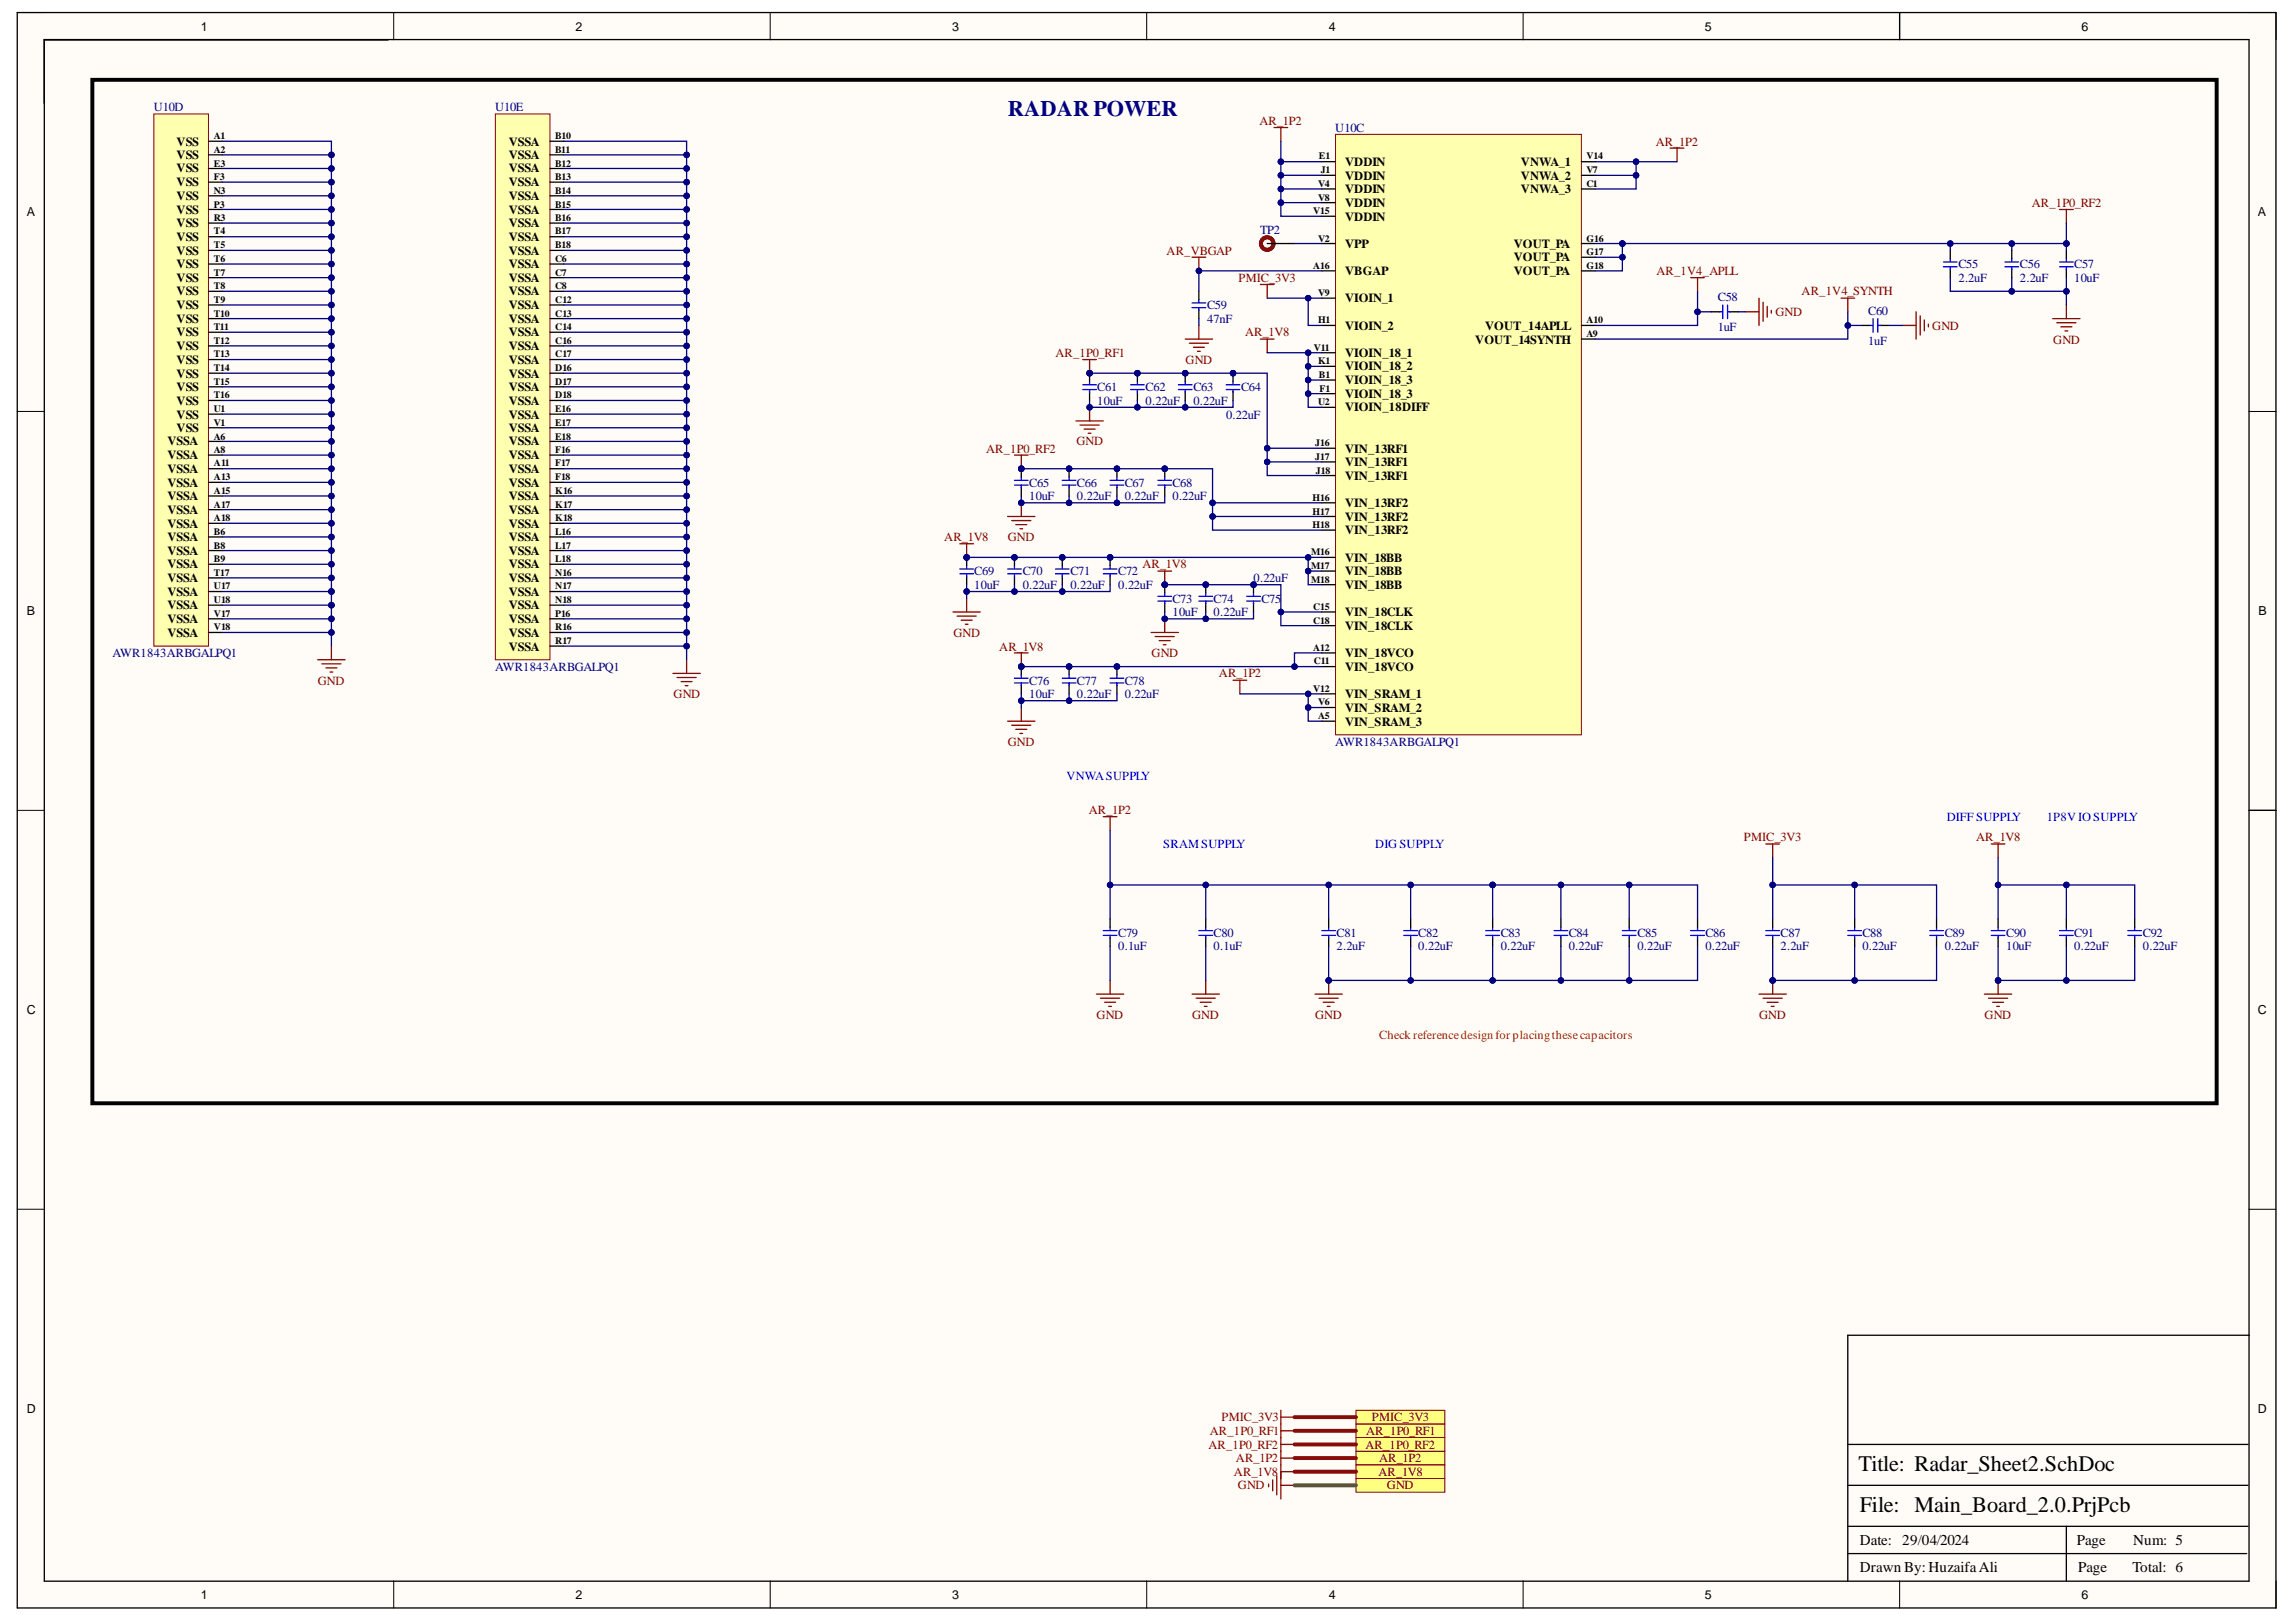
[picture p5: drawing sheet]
<svg xmlns="http://www.w3.org/2000/svg" width="297mm" height="210mm" viewBox="0 0 297 210" stroke-linecap="round" stroke-linejoin="round" font-family="sans-serif">
<defs><g id="words">
<text font-size="2.9" fill="#000080" x="130.4" y="15">RADAR POWER</text>
<g font-size="2.9">
<text x="240.4" y="190.4">Title: Radar_Sheet2.SchDoc</text>
<text x="240.6" y="195.7">File: Main_Board_2.0.PrjPcb</text>
</g>
<g font-size="1.9">
<text x="240.6" y="203.5">Drawn By:HuzaifaAli</text>
<text x="240.6" y="199.9">Date: 29/04/2024</text>
<text x="268.7" y="199.9">Page</text>
<text x="268.9" y="203.5">Page</text>
<text x="275.9" y="203.5">Total: 6</text>
<text x="276" y="199.9">Num: 5</text>
</g>
<g font-size="1.6">
<text x="26" y="4">1</text>
<text x="74.4" y="4">2</text>
<text x="123.2" y="4">3</text>
<text x="171.9" y="4">4</text>
<text x="220.5" y="4">5</text>
<text x="269.3" y="4">6</text>
<text x="22.8" y="18.8">VSS</text>
<text x="22.8" y="20.6">VSS</text>
<text x="22.8" y="22.3">VSS</text>
<text x="65.8" y="18.8">VSSA</text>
<text x="65.8" y="20.6">VSSA</text>
<text x="65.8" y="22.3">VSSA</text>
<text x="174" y="21.5">VDDIN</text>
<text x="174" y="23.2">VDDIN</text>
<text x="196.8" y="21.5">VNWA_1</text>
<text x="196.8" y="23.2">VNWA_2</text>
<text x="3.5" y="28">A</text>
<text x="22.8" y="24.1">VSS</text>
<text x="22.8" y="25.9">VSS</text>
<text x="22.8" y="27.6">VSS</text>
<text x="22.8" y="29.4">VSS</text>
<text x="65.8" y="24.1">VSSA</text>
<text x="65.8" y="25.9">VSSA</text>
<text x="65.8" y="27.6">VSSA</text>
<text x="65.8" y="29.4">VSSA</text>
<text x="174" y="25">VDDIN</text>
<text x="174" y="26.8">VDDIN</text>
<text x="174" y="28.6">VDDIN</text>
<text x="196.8" y="25">VNWA_3</text>
<text x="292.1" y="28">A</text>
<text x="22.8" y="31.2">VSS</text>
<text x="22.8" y="33">VSS</text>
<text x="22.8" y="34.7">VSS</text>
<text x="65.8" y="31.2">VSSA</text>
<text x="65.8" y="33">VSSA</text>
<text x="65.8" y="34.7">VSSA</text>
<text x="174" y="35.6">VBGAP</text>
<text x="174" y="32">VPP</text>
<text x="195.8" y="32">VOUT_PA</text>
<text x="195.8" y="33.8">VOUT_PA</text>
<text x="195.8" y="35.6">VOUT_PA</text>
<text x="22.8" y="36.5">VSS</text>
<text x="22.8" y="38.2">VSS</text>
<text x="22.8" y="40">VSS</text>
<text x="22.8" y="41.8">VSS</text>
<text x="65.8" y="36.5">VSSA</text>
<text x="65.8" y="38.2">VSSA</text>
<text x="65.8" y="40">VSSA</text>
<text x="65.8" y="41.8">VSSA</text>
<text x="174" y="39.1">VIOIN_1</text>
<text x="22.8" y="43.5">VSS</text>
<text x="22.8" y="45.3">VSS</text>
<text x="22.8" y="47.1">VSS</text>
<text x="65.8" y="43.5">VSSA</text>
<text x="65.8" y="45.3">VSSA</text>
<text x="65.8" y="47.1">VSSA</text>
<text x="174" y="42.7">VIOIN_2</text>
<text x="174" y="47.9">VIOIN_18_2</text>
<text x="174" y="46.1">VIOIN_18_1</text>
<text x="190.9" y="44.5">VOUT_14SYNTH</text>
<text x="192.1" y="42.7">VOUT_14APLL</text>
<text x="22.8" y="48.9">VSS</text>
<text x="22.8" y="50.6">VSS</text>
<text x="22.8" y="52.4">VSS</text>
<text x="65.8" y="48.9">VSSA</text>
<text x="65.8" y="50.6">VSSA</text>
<text x="65.8" y="52.4">VSSA</text>
<text x="174" y="49.7">VIOIN_18_3</text>
<text x="174" y="51.5">VIOIN_18_3</text>
<text x="174" y="53.3">VIOIN_18DIFF</text>
<text x="21.7" y="57.6">VSSA</text>
<text x="21.7" y="59.4">VSSA</text>
<text x="22.8" y="54.2">VSS</text>
<text x="22.8" y="55.9">VSS</text>
<text x="65.8" y="54.2">VSSA</text>
<text x="65.8" y="55.9">VSSA</text>
<text x="65.8" y="57.6">VSSA</text>
<text x="65.8" y="59.4">VSSA</text>
<text x="174" y="58.6">VIN_13RF1</text>
<text x="21.7" y="61.2">VSSA</text>
<text x="21.7" y="63">VSSA</text>
<text x="21.7" y="64.7">VSSA</text>
<text x="65.8" y="61.2">VSSA</text>
<text x="65.8" y="63">VSSA</text>
<text x="65.8" y="64.7">VSSA</text>
<text x="174" y="65.6">VIN_13RF2</text>
<text x="174" y="60.4">VIN_13RF1</text>
<text x="174" y="62.1">VIN_13RF1</text>
<text x="21.7" y="66.5">VSSA</text>
<text x="21.7" y="68.3">VSSA</text>
<text x="21.7" y="70.1">VSSA</text>
<text x="21.7" y="71.8">VSSA</text>
<text x="65.8" y="66.5">VSSA</text>
<text x="65.8" y="68.3">VSSA</text>
<text x="65.8" y="70.1">VSSA</text>
<text x="65.8" y="71.8">VSSA</text>
<text x="174" y="67.4">VIN_13RF2</text>
<text x="174" y="69.1">VIN_13RF2</text>
<text x="21.7" y="73.5">VSSA</text>
<text x="21.7" y="75.3">VSSA</text>
<text x="21.7" y="77.1">VSSA</text>
<text x="65.8" y="73.5">VSSA</text>
<text x="65.8" y="75.3">VSSA</text>
<text x="65.8" y="77.1">VSSA</text>
<text x="174" y="72.7">VIN_18BB</text>
<text x="174" y="74.5">VIN_18BB</text>
<text x="174" y="76.2">VIN_18BB</text>
<text x="3.5" y="79.6">B</text>
<text x="21.7" y="78.9">VSSA</text>
<text x="21.7" y="80.6">VSSA</text>
<text x="21.7" y="82.4">VSSA</text>
<text x="65.8" y="78.9">VSSA</text>
<text x="65.8" y="80.6">VSSA</text>
<text x="65.8" y="82.4">VSSA</text>
<text x="174" y="79.7">VIN_18CLK</text>
<text x="174" y="81.5">VIN_18CLK</text>
<text x="292.2" y="79.6">B</text>
<text x="65.8" y="84.2">VSSA</text>
<text x="174" y="85">VIN_18VCO</text>
<text x="174" y="86.8">VIN_18VCO</text>
<text x="174" y="90.4">VIN_SRAM_1</text>
<text x="174" y="92.1">VIN_SRAM_2</text>
<text x="174" y="93.9">VIN_SRAM_3</text>
<text x="3.5" y="131.3">C</text>
<text x="292.1" y="131.3">C</text>
<text x="3.5" y="182.8">D</text>
<text x="292.1" y="182.8">D</text>
<text x="26" y="206.9">1</text>
<text x="74.4" y="206.9">2</text>
<text x="123.2" y="206.9">3</text>
<text x="171.9" y="206.9">4</text>
<text x="220.5" y="206.9">5</text>
<text x="269.3" y="206.9">6</text>
</g>
<g font-size="1.6" fill="#000080">
<text x="19.9" y="14.4">U10D</text>
<text x="64" y="14.4">U10E</text>
<text x="172.7" y="17.1">U10C</text>
<text x="163" y="30.3">TP2</text>
<text x="253.4" y="34.7">C55</text>
<text x="261.3" y="34.7">C56</text>
<text x="268.3" y="34.7">C57</text>
<text x="156.2" y="40">C59</text>
<text x="156.2" y="41.8">47nF</text>
<text x="222.2" y="39">C58</text>
<text x="241.7" y="40.7">C60</text>
<text x="253.4" y="36.5">2.2uF</text>
<text x="261.3" y="36.5">2.2uF</text>
<text x="268.3" y="36.5">10uF</text>
<text x="222.2" y="42.9">1uF</text>
<text x="241.7" y="44.6">1uF</text>
<text x="142" y="50.6">C61</text>
<text x="142" y="52.4">10uF</text>
<text x="148.2" y="50.6">C62</text>
<text x="148.2" y="52.4">0.22uF</text>
<text x="154.4" y="50.6">C63</text>
<text x="154.4" y="52.4">0.22uF</text>
<text x="160.6" y="50.6">C64</text>
<text x="158.6" y="54.2">0.22uF</text>
<text x="133.2" y="63">C65</text>
<text x="133.2" y="64.7">10uF</text>
<text x="139.3" y="63">C66</text>
<text x="139.3" y="64.7">0.22uF</text>
<text x="145.5" y="63">C67</text>
<text x="145.5" y="64.7">0.22uF</text>
<text x="151.7" y="63">C68</text>
<text x="151.7" y="64.7">0.22uF</text>
<text x="126.1" y="74.5">C69</text>
<text x="126.1" y="76.2">10uF</text>
<text x="132.3" y="74.5">C70</text>
<text x="132.3" y="76.2">0.22uF</text>
<text x="138.5" y="74.5">C71</text>
<text x="138.5" y="76.2">0.22uF</text>
<text x="144.7" y="74.5">C72</text>
<text x="144.7" y="76.2">0.22uF</text>
<text x="162.2" y="75.3">0.22uF</text>
<text x="151.7" y="78">C73</text>
<text x="151.7" y="79.7">10uF</text>
<text x="157" y="78">C74</text>
<text x="157" y="79.7">0.22uF</text>
<text x="163.2" y="78">C75</text>
<text x="14.6" y="85">AWR1843ARBGALPQ1</text>
<text x="64" y="86.8">AWR1843ARBGALPQ1</text>
<text x="133.2" y="88.6">C76</text>
<text x="139.3" y="88.6">C77</text>
<text x="145.5" y="88.6">C78</text>
<text x="133.2" y="90.4">10uF</text>
<text x="139.3" y="90.4">0.22uF</text>
<text x="145.5" y="90.4">0.22uF</text>
<text x="172.7" y="96.5">AWR1843ARBGALPQ1</text>
<text x="144.7" y="121.2">C79</text>
<text x="144.7" y="123">0.1uF</text>
<text x="157" y="121.2">C80</text>
<text x="157" y="123">0.1uF</text>
<text x="172.9" y="121.2">C81</text>
<text x="172.9" y="123">2.2uF</text>
<text x="183.5" y="121.2">C82</text>
<text x="183.5" y="123">0.22uF</text>
<text x="194.2" y="121.2">C83</text>
<text x="194.2" y="123">0.22uF</text>
<text x="203" y="121.2">C84</text>
<text x="203" y="123">0.22uF</text>
<text x="211.8" y="121.2">C85</text>
<text x="211.8" y="123">0.22uF</text>
<text x="220.6" y="121.2">C86</text>
<text x="220.6" y="123">0.22uF</text>
<text x="230.4" y="121.2">C87</text>
<text x="230.4" y="123">2.2uF</text>
<text x="240.9" y="121.2">C88</text>
<text x="240.9" y="123">0.22uF</text>
<text x="251.6" y="121.2">C89</text>
<text x="251.6" y="123">0.22uF</text>
<text x="259.5" y="121.2">C90</text>
<text x="259.5" y="123">10uF</text>
<text x="268.3" y="121.2">C91</text>
<text x="268.3" y="123">0.22uF</text>
<text x="277.2" y="121.2">C92</text>
<text x="277.2" y="123">0.22uF</text>
</g>
<g font-size="1.6" fill="#800000">
<text x="162.9" y="16.1">AR_1P2</text>
<text x="214.2" y="18.8">AR_1P2</text>
<text x="262.8" y="26.8">AR_1P0_RF2</text>
<text x="150.9" y="33">AR_VBGAP</text>
<text x="214.3" y="35.6">AR_1V4_APLL</text>
<text x="160.2" y="36.5">PMIC_3V3</text>
<text x="229.7" y="40.9">GND</text>
<text x="233.1" y="38.2">AR_1V4_SYNTH</text>
<text x="136.5" y="46.1">AR_1P0_RF1</text>
<text x="153.4" y="47.1">GND</text>
<text x="161.1" y="43.5">AR_1V8</text>
<text x="250" y="42.7">GND</text>
<text x="265.6" y="44.5">GND</text>
<text x="127.6" y="58.6">AR_1P0_RF2</text>
<text x="139.2" y="57.6">GND</text>
<text x="122.2" y="70.1">AR_1V8</text>
<text x="130.4" y="70.1">GND</text>
<text x="147.8" y="73.5">AR_1V8</text>
<text x="123.3" y="82.4">GND</text>
<text x="41.1" y="88.6">GND</text>
<text x="129.3" y="84.2">AR_1V8</text>
<text x="149" y="85">GND</text>
<text x="157.7" y="87.7">AR_1P2</text>
<text x="87.1" y="90.4">GND</text>
<text x="130.4" y="96.5">GND</text>
<text x="140.9" y="105.3">AR_1P2</text>
<text x="225.6" y="108.9">PMIC_3V3</text>
<text x="255.7" y="108.9">AR_1V8</text>
<text x="141.9" y="131.9">GND</text>
<text x="154.2" y="131.9">GND</text>
<text x="170.1" y="131.9">GND</text>
<text x="227.6" y="131.9">GND</text>
<text x="256.8" y="131.9">GND</text>
<text x="156.5" y="185.7">AR_1P0_RF1</text>
<text x="158" y="183.9">PMIC_3V3</text>
<text x="176.7" y="185.7">AR_1P0_RF1</text>
<text x="177.5" y="183.9">PMIC_3V3</text>
<text x="156.3" y="187.5">AR_1P0_RF2</text>
<text x="159.6" y="191">AR_1V8</text>
<text x="159.9" y="189.3">AR_1P2</text>
<text x="176.6" y="187.5">AR_1P0_RF2</text>
<text x="178.3" y="191">AR_1V8</text>
<text x="178.4" y="189.3">AR_1P2</text>
<text x="160.1" y="192.7">GND</text>
<text x="179.4" y="192.7">GND</text>
</g>
<g font-size="1.6" fill="#00f">
<text x="138" y="100.9">VNWASUPPLY</text>
<text x="251.8" y="106.3">DIFF SUPPLY</text>
<text x="264.8" y="106.3">1P8V IO SUPPLY</text>
<text x="150.5" y="109.8">SRAMSUPPLY</text>
<text x="177.9" y="109.8">DIG SUPPLY</text>
</g>
<text font-size="1.6" fill="#f00" x="178.4" y="134.5">Check referencedesign for placingthesecapacitors</text>
<g font-size="1.3">
<text x="27.7" y="18">A1</text>
<text x="27.7" y="19.8">A2</text>
<text x="27.7" y="21.6">E3</text>
<text x="27.7" y="23.3">F3</text>
<text x="71.8" y="18">B10</text>
<text x="71.8" y="19.8">B11</text>
<text x="71.8" y="21.6">B12</text>
<text x="71.8" y="23.3">B13</text>
<text x="170.6" y="20.6">E1</text>
<text x="170.9" y="22.4">J1</text>
<text x="205.2" y="20.6">V14</text>
<text x="205.2" y="22.4">V7</text>
<text x="27.7" y="25.1">N3</text>
<text x="27.7" y="26.9">P3</text>
<text x="27.7" y="28.6">R3</text>
<text x="71.8" y="25.1">B14</text>
<text x="71.8" y="26.9">B15</text>
<text x="71.8" y="28.6">B16</text>
<text x="169.9" y="27.7">V15</text>
<text x="170.5" y="24.2">V4</text>
<text x="170.5" y="25.9">V8</text>
<text x="205.2" y="24.2">C1</text>
<text x="27.7" y="30.3">T4</text>
<text x="27.7" y="32.1">T5</text>
<text x="27.7" y="33.9">T6</text>
<text x="27.7" y="35.7">T7</text>
<text x="71.8" y="30.3">B17</text>
<text x="71.8" y="32.1">B18</text>
<text x="71.8" y="33.9">C6</text>
<text x="71.8" y="35.7">C7</text>
<text x="169.9" y="34.8">A16</text>
<text x="170.5" y="31.3">V2</text>
<text x="205.2" y="31.3">G16</text>
<text x="205.2" y="33">G17</text>
<text x="205.2" y="34.8">G18</text>
<text x="27.7" y="37.4">T8</text>
<text x="27.7" y="39.2">T9</text>
<text x="27.7" y="41">T10</text>
<text x="71.8" y="37.4">C8</text>
<text x="71.8" y="39.2">C12</text>
<text x="71.8" y="41">C13</text>
<text x="170.5" y="41.8">H1</text>
<text x="170.5" y="38.3">V9</text>
<text x="205.2" y="41.8">A10</text>
<text x="27.7" y="42.8">T11</text>
<text x="27.7" y="44.5">T12</text>
<text x="27.7" y="46.2">T13</text>
<text x="71.8" y="42.8">C14</text>
<text x="71.8" y="44.5">C16</text>
<text x="71.8" y="46.2">C17</text>
<text x="170" y="45.4">V11</text>
<text x="170.5" y="47.2">K1</text>
<text x="205.2" y="43.6">A9</text>
<text x="27.7" y="48">T14</text>
<text x="27.7" y="49.8">T15</text>
<text x="27.7" y="51.6">T16</text>
<text x="27.7" y="53.3">U1</text>
<text x="71.8" y="48">D16</text>
<text x="71.8" y="49.8">D17</text>
<text x="71.8" y="51.6">D18</text>
<text x="71.8" y="53.3">E16</text>
<text x="170.5" y="52.4">U2</text>
<text x="170.6" y="48.9">B1</text>
<text x="170.7" y="50.7">F1</text>
<text x="27.7" y="55.1">V1</text>
<text x="27.7" y="56.9">A6</text>
<text x="27.7" y="58.7">A8</text>
<text x="71.8" y="55.1">E17</text>
<text x="71.8" y="56.9">E18</text>
<text x="71.8" y="58.7">F16</text>
<text x="170.1" y="57.7">J16</text>
<text x="170.1" y="59.5">J17</text>
<text x="27.7" y="60.4">A11</text>
<text x="27.7" y="62.1">A13</text>
<text x="27.7" y="63.9">A15</text>
<text x="27.7" y="65.7">A17</text>
<text x="71.8" y="60.4">F17</text>
<text x="71.8" y="62.1">F18</text>
<text x="71.8" y="63.9">K16</text>
<text x="71.8" y="65.7">K17</text>
<text x="169.8" y="64.8">H16</text>
<text x="170.2" y="61.3">J18</text>
<text x="27.7" y="67.5">A18</text>
<text x="27.7" y="69.2">B6</text>
<text x="27.7" y="71">B8</text>
<text x="71.8" y="67.5">K18</text>
<text x="71.8" y="69.2">L16</text>
<text x="71.8" y="71">L17</text>
<text x="169.6" y="71.8">M16</text>
<text x="169.8" y="66.6">H17</text>
<text x="169.8" y="68.3">H18</text>
<text x="27.7" y="72.8">B9</text>
<text x="27.7" y="74.6">T17</text>
<text x="27.7" y="76.2">U17</text>
<text x="71.8" y="72.8">L18</text>
<text x="71.8" y="74.6">N16</text>
<text x="71.8" y="76.2">N17</text>
<text x="169.6" y="73.6">M17</text>
<text x="169.6" y="75.4">M18</text>
<text x="27.7" y="78">U18</text>
<text x="27.7" y="79.8">V17</text>
<text x="27.7" y="81.6">V18</text>
<text x="71.8" y="78">N18</text>
<text x="71.8" y="79.8">P16</text>
<text x="71.8" y="81.6">R16</text>
<text x="71.8" y="83.3">R17</text>
<text x="169.9" y="78.9">C15</text>
<text x="169.9" y="80.7">C18</text>
<text x="169.9" y="84.2">A12</text>
<text x="169.9" y="89.5">V12</text>
<text x="170" y="86">C11</text>
<text x="170.5" y="91.3">V6</text>
<text x="170.5" y="93.1">A5</text>
</g>
</g></defs>
<g fill="#fffcf8">
<path d="M2.2 1.6h292.3v206.5h-292.3z" fill-rule="evenodd"/>
<path d="M5.8 5.2h285.1v199.4h-285.1z" fill-rule="evenodd"/>
</g>
<g fill="none" stroke="#000" stroke-width=".13">
<path d="M2.2 1.6h3.6M50.9 1.6v3.6M99.6 1.6v3.6M148.3 1.6v3.6M197 1.6v3.6M245.8 1.6v3.6M290.9 1.6h3.6v3.6M2.2 53.2h3.6M290.9 53.3h3.6M2.2 104.9h3.6M290.9 104.9h3.6M2.2 156.5h3.6"/>
<path d="M290.9 156.5h3.6M50.9 204.6v3.5M99.6 204.6v3.5M148.4 204.6v3.5M197 204.6v3.5M245.8 204.6v3.5M294.5 204.6v3.5"/>
</g>
<path d="M2.2 1.6h292.2v206.5h-292.2zM5.7 5.1h285.3v199.5h-285.3zM5.7 5.1h44.5M245.8 1.6v3.5M291 104.9h3.5M291 172.8h-51.9v31.8M239.1 197.5h51.7M239.1 192.2h51.7M239.1 186.9h51.7M267.3 197.5v7.1M239.1 201.1h51.6" fill="none" stroke="#000" stroke-width=".17"/>
<path d="M19.9 14.7h7.1v68.9h-7.1z" fill-rule="evenodd" fill="#ffffb0"/>
<path d="M19.9 14.7h7.1v68.9h-7.1z" fill="none" stroke="#800000" stroke-width=".13"/>
<g fill="none" stroke="#000" stroke-width=".17">
<path d="M27 18.3h1.7M27 20h1.7M27 21.8h1.7M27 23.6h1.7M27 25.3h1.7M27 27.1h1.7M27 28.9h1.7M27 30.6h1.7M27 32.4h1.7M27 34.2h1.7M27 35.9h1.7M27 37.7h1.7"/>
<path d="M27 39.5h1.7M27 41.2h1.7M27 43h1.7M27 44.8h1.7M27 46.5h1.7M27 48.3h1.7M27 50.1h1.7M27 51.8h1.7M27 53.6h1.7M27 55.4h1.7M27 57.1h1.7M27 58.9h1.7"/>
<path d="M27 60.7h1.7M27 62.4h1.7M27 64.2h1.7M27 66h1.7M27 67.7h1.7M27 69.5h1.7M27 71.2h1.7M27 73h1.7M27 74.8h1.7M27 76.5h1.7M27 78.3h1.7M27 80.1h1.7"/>
<path d="M27 81.8h1.7"/>
</g>
<path d="M64.1 14.7h7.1v70.7h-7.1z" fill-rule="evenodd" fill="#ffffb0"/>
<path d="M64.1 14.7h7.1v70.7h-7.1z" fill="none" stroke="#800000" stroke-width=".13"/>
<g fill="none" stroke="#000" stroke-width=".17">
<path d="M71.2 18.3h1.7M71.2 20h1.7M71.2 21.8h1.7M71.2 23.6h1.7M71.2 25.3h1.7M71.2 27.1h1.7M71.2 28.9h1.7M71.2 30.6h1.7M71.2 32.4h1.7M71.2 34.2h1.7M71.2 35.9h1.7M71.2 37.7h1.7"/>
<path d="M71.2 39.5h1.7M71.2 41.2h1.7M71.2 43h1.7M71.2 44.8h1.7M71.2 46.5h1.7M71.2 48.3h1.7M71.2 50.1h1.7M71.2 51.8h1.7M71.2 53.6h1.7M71.2 55.4h1.7M71.2 57.1h1.7M71.2 58.9h1.7"/>
<path d="M71.2 60.7h1.7M71.2 62.4h1.7M71.2 64.2h1.7M71.2 66h1.7M71.2 67.7h1.7M71.2 69.5h1.7M71.2 71.2h1.7M71.2 73h1.7M71.2 74.8h1.7M71.2 76.5h1.7M71.2 78.3h1.7M71.2 80.1h1.7"/>
<path d="M71.2 81.8h1.7M71.2 83.6h1.7"/>
</g>
<g fill="none" stroke="#800000" stroke-width=".17">
<path d="M41.1 85.4h3.5M41.6 85.9h2.5M42.2 86.4h1.4M42.7 87h.3M42.9 83.6v1.8M87.1 87.1h3.5M87.6 87.7h2.5M88.1 88.2h1.4M88.6 88.7h.4M88.8 85.4v1.7M256.7 128.7h3.6M257.3 129.2h2.4"/>
<path d="M257.8 129.7h1.4M258.3 130.2h.4M258.5 126.9v1.8"/>
</g>
<circle cx="258.5" cy="126.9" r=".35" fill="#000080"/>
<circle cx="258.5" cy="126.9" r=".35" fill="none" stroke="#000080" stroke-width=".13"/>
<path d="M227.6 128.7h3.5M228.1 129.2h2.5M228.6 129.7h1.4M229.2 130.2h.3M229.3 126.9v1.8" fill="none" stroke="#800000" stroke-width=".17"/>
<circle cx="229.3" cy="126.9" r=".35" fill="#000080"/>
<circle cx="229.3" cy="126.9" r=".35" fill="none" stroke="#000080" stroke-width=".13"/>
<path d="M170.1 128.7h3.6M170.7 129.2h2.4M171.2 129.7h1.4M171.7 130.2h.4M171.9 126.9v1.7" fill="none" stroke="#800000" stroke-width=".17"/>
<circle cx="171.9" cy="126.9" r=".35" fill="#000080"/>
<circle cx="171.9" cy="126.9" r=".35" fill="none" stroke="#000080" stroke-width=".13"/>
<g fill="none" stroke="#800000" stroke-width=".17">
<path d="M142.7 105.7h1.8M143.6 105.7v1.8M228.4 109.2h1.8M229.3 109.2v1.8M257.6 109.2h1.8M258.5 109.2v1.8M141.8 128.6h3.6M142.4 129.2h2.5M142.9 129.7h1.4M143.4 130.2h.4M143.6 126.9v1.7M154.2 128.6h3.6"/>
<path d="M154.8 129.2h2.4M155.3 129.7h1.4M155.8 130.2h.4M156 126.9v1.7M164.1 192v.4M164.6 191.5v1.4M165.2 191v2.5M165.7 190.5v3.5M165.7 192.2h1.8"/>
</g>
<path d="M175.4 191.3h11.5v1.8h-11.5z" fill-rule="evenodd" fill="#ffff80"/>
<path d="M175.4 191.3h11.5v1.8h-11.5z" fill="none" stroke="#800000" stroke-width=".13"/>
<path d="M175.4 184.3h11.5v1.7h-11.5z" fill-rule="evenodd" fill="#ffff80"/>
<path d="M175.4 184.3h11.5v1.7h-11.5z" fill="none" stroke="#800000" stroke-width=".13"/>
<path d="M165.7 184.3v1.7M165.7 185.2h1.8" fill="none" stroke="#800000" stroke-width=".17"/>
<path d="M175.4 182.5h11.5v1.8h-11.5z" fill-rule="evenodd" fill="#ffff80"/>
<path d="M175.4 182.5h11.5v1.8h-11.5z" fill="none" stroke="#800000" stroke-width=".13"/>
<path d="M165.7 182.5v1.8M165.7 183.4h1.8" fill="none" stroke="#800000" stroke-width=".17"/>
<path d="M175.4 187.8h11.5v1.8h-11.5z" fill-rule="evenodd" fill="#ffff80"/>
<path d="M175.4 187.8h11.5v1.8h-11.5z" fill="none" stroke="#800000" stroke-width=".13"/>
<path d="M165.7 187.8v1.8M165.7 188.7h1.8" fill="none" stroke="#800000" stroke-width=".17"/>
<path d="M175.4 186h11.5v1.8h-11.5z" fill-rule="evenodd" fill="#ffff80"/>
<path d="M175.4 186h11.5v1.8h-11.5z" fill="none" stroke="#800000" stroke-width=".13"/>
<path d="M165.7 186v1.8M165.7 186.9h1.8" fill="none" stroke="#800000" stroke-width=".17"/>
<g fill="none" stroke="#000" stroke-width=".17">
<path d="M143.6 118.9v1.1M156 118.9v1.1M171.9 118.9v1.1M182.5 118.9v1.1M193.1 118.9v1.1M201.9 118.9v1.1M210.8 118.9v1.1M219.6 118.9v1.1M229.3 118.9v1.1M239.9 118.9v1.1M250.5 118.9v1.1M143.6 121.3v1.2"/>
<path d="M156 121.3v1.2M171.9 121.3v1.2M182.5 121.3v1.2M193.1 121.3v1.2M201.9 121.3v1.2M210.8 121.3v1.2M219.6 121.3v1.2M229.3 121.3v1.2M239.9 121.3v1.2M250.5 121.3v1.2"/>
</g>
<g fill="none" stroke="#00f" stroke-width=".17">
<path d="M143.6 120v.3M156 120v.3M171.9 120v.3M182.5 120v.3M193.1 120v.3M201.9 120v.3M210.8 120v.3M219.6 120v.3M229.3 120v.3M239.9 120v.3M250.5 120v.3M142.7 121h1.8"/>
<path d="M142.7 120.4h1.8M143.6 121v.4M155.1 121h1.8M155.1 120.4h1.8M156 121v.4M171 121h1.8M171 120.4h1.8M171.9 121v.4M181.6 121.1h1.8M181.6 120.4h1.8M182.5 121.1v.3M192.2 121.1h1.8"/>
<path d="M192.2 120.4h1.8M193.1 121.1v.3M201.1 121.1h1.7M201.1 120.4h1.7M201.9 121.1v.3M209.9 121.1h1.8M209.9 120.4h1.8M210.8 121.1v.3M218.7 121.1h1.8M218.7 120.4h1.8M219.6 121.1v.3M228.4 121.1h1.8"/>
<path d="M228.4 120.4h1.8M229.3 121.1v.3M239.1 121.1h1.7M239.1 120.4h1.7M239.9 121.1v.3M249.7 121.1h1.7M249.7 120.4h1.7M250.5 121.1v.3"/>
</g>
<path d="M172.8 17.4h31.8v77.7h-31.8z" fill-rule="evenodd" fill="#ffffb0"/>
<path d="M172.8 17.4h31.8v77.7h-31.8z" fill="none" stroke="#800000" stroke-width=".13"/>
<g fill="none" stroke="#000" stroke-width=".17">
<path d="M171 20.9h1.8M171 22.7h1.8M171 24.5h1.8M171 26.2h1.8M171 28h1.8M171 31.5h1.8M171 35h1.8M171 38.6h1.8M204.6 20.9h1.8M204.6 24.5h1.8M204.6 22.7h1.8M204.6 31.5h1.8"/>
<path d="M204.6 33.3h1.8M204.6 35.1h1.8M171 58h1.8M171 59.8h1.8M171 42.1h1.8M171 49.2h1.8M171 50.9h1.8M171 47.4h1.8M171 52.7h1.8M171 45.6h1.8M204.6 42.1h1.8M204.6 43.9h1.8"/>
<path d="M171 65.1h1.8M171 66.8h1.8M171 61.5h1.8M171 68.6h1.8M171 72.1h1.8M171 73.9h1.8M171 75.7h1.8M171 79.2h1.8M171 84.5h1.8M171 81h1.8M171 86.3h1.8M171 89.8h1.8"/>
<path d="M171 91.6h1.8M171 93.3h1.8"/>
</g>
<path d="M124.2 70.4h1.7M125.1 70.4v1.7" fill="none" stroke="#800000" stroke-width=".17"/>
<circle cx="125.1" cy="72.1" r=".35" fill="#000080"/>
<circle cx="125.1" cy="72.1" r=".35" fill="none" stroke="#000080" stroke-width=".13"/>
<path d="M131.2 84.5h1.8M132.1 84.5v1.8" fill="none" stroke="#800000" stroke-width=".17"/>
<circle cx="132.1" cy="86.3" r=".35" fill="#000080"/>
<circle cx="132.1" cy="86.3" r=".35" fill="none" stroke="#000080" stroke-width=".13"/>
<path d="M149.8 73.9h1.8M150.7 73.9v1.8" fill="none" stroke="#800000" stroke-width=".17"/>
<circle cx="150.7" cy="75.7" r=".35" fill="#000080"/>
<circle cx="150.7" cy="75.7" r=".35" fill="none" stroke="#000080" stroke-width=".13"/>
<path d="M140.1 46.5h1.7M141 46.5v1.8" fill="none" stroke="#800000" stroke-width=".17"/>
<circle cx="141" cy="48.3" r=".35" fill="#000080"/>
<circle cx="141" cy="48.3" r=".35" fill="none" stroke="#000080" stroke-width=".13"/>
<path d="M131.2 58.9h1.8M132.1 58.9v1.8" fill="none" stroke="#800000" stroke-width=".17"/>
<circle cx="132.1" cy="60.7" r=".35" fill="#000080"/>
<circle cx="132.1" cy="60.7" r=".35" fill="none" stroke="#000080" stroke-width=".13"/>
<g fill="none" stroke="#800000" stroke-width=".17">
<path d="M164.8 16.5h1.8M165.7 16.5v1.8M216.1 19.2h1.8M217 19.2v1.7M154.2 33.3h1.8M155.1 33.3v1.7M163.1 36.8h1.7M163.9 36.8v1.8M218.7 35.9h1.8M219.6 35.9v1.8M163.1 43.9h1.7M163.9 43.9v1.7"/>
<path d="M159.5 88h1.8M160.4 88v1.8"/>
</g>
<circle cx="155.1" cy="35" r=".35" fill="#000080"/>
<circle cx="155.1" cy="35" r=".35" fill="none" stroke="#000080" stroke-width=".13"/>
<circle cx="131.2" cy="72.1" r=".35" fill="#000080"/>
<circle cx="131.2" cy="72.1" r=".35" fill="none" stroke="#000080" stroke-width=".13"/>
<path d="M131.2 72.1v1.1M131.2 74.5v1.2" fill="none" stroke="#000" stroke-width=".17"/>
<path d="M130.4 74.3h1.7M130.4 73.6h1.7M131.2 73.2v.3M131.2 74.3v.3" fill="none" stroke="#00f" stroke-width=".17"/>
<circle cx="131.2" cy="72.1" r=".35" fill="#000080"/>
<circle cx="131.2" cy="72.1" r=".35" fill="none" stroke="#000080" stroke-width=".13"/>
<circle cx="125.1" cy="72.1" r=".35" fill="#000080"/>
<circle cx="125.1" cy="72.1" r=".35" fill="none" stroke="#000080" stroke-width=".13"/>
<path d="M125.1 72.1v1.1M125.1 74.5v1.2" fill="none" stroke="#000" stroke-width=".17"/>
<path d="M124.2 74.3h1.7M124.2 73.6h1.7M125.1 73.2v.3M125.1 74.3v.3" fill="none" stroke="#00f" stroke-width=".17"/>
<circle cx="125.1" cy="72.1" r=".35" fill="#000080"/>
<circle cx="125.1" cy="72.1" r=".35" fill="none" stroke="#000080" stroke-width=".13"/>
<circle cx="137.4" cy="72.1" r=".35" fill="#000080"/>
<circle cx="137.4" cy="72.1" r=".35" fill="none" stroke="#000080" stroke-width=".13"/>
<path d="M137.4 72.1v1.1M137.4 74.5v1.2" fill="none" stroke="#000" stroke-width=".17"/>
<path d="M136.5 74.3h1.8M136.5 73.6h1.8M137.4 73.2v.3M137.4 74.3v.3" fill="none" stroke="#00f" stroke-width=".17"/>
<circle cx="137.4" cy="72.1" r=".35" fill="#000080"/>
<circle cx="137.4" cy="72.1" r=".35" fill="none" stroke="#000080" stroke-width=".13"/>
<circle cx="143.6" cy="72.1" r=".35" fill="#000080"/>
<circle cx="143.6" cy="72.1" r=".35" fill="none" stroke="#000080" stroke-width=".13"/>
<path d="M143.6 72.1v1.1M143.6 74.5v1.2" fill="none" stroke="#000" stroke-width=".17"/>
<path d="M142.7 74.3h1.8M142.7 73.6h1.8M143.6 73.2v.3M143.6 74.3v.3" fill="none" stroke="#00f" stroke-width=".17"/>
<circle cx="143.6" cy="72.1" r=".35" fill="#000080"/>
<circle cx="143.6" cy="72.1" r=".35" fill="none" stroke="#000080" stroke-width=".13"/>
<path d="M123.3 79.2h3.5M123.8 79.7h2.5M125.1 77.4v1.8M124.3 80.3h1.5M124.9 80.8h.3" fill="none" stroke="#800000" stroke-width=".17"/>
<circle cx="138.3" cy="86.3" r=".35" fill="#000080"/>
<circle cx="138.3" cy="86.3" r=".35" fill="none" stroke="#000080" stroke-width=".13"/>
<path d="M138.3 86.3v1M138.3 88.6v1.2" fill="none" stroke="#000" stroke-width=".17"/>
<path d="M137.4 88.4h1.8M137.4 87.8h1.8M138.3 87.3v.4M138.3 88.4v.3" fill="none" stroke="#00f" stroke-width=".17"/>
<circle cx="138.3" cy="86.3" r=".35" fill="#000080"/>
<circle cx="138.3" cy="86.3" r=".35" fill="none" stroke="#000080" stroke-width=".13"/>
<circle cx="132.1" cy="86.3" r=".35" fill="#000080"/>
<circle cx="132.1" cy="86.3" r=".35" fill="none" stroke="#000080" stroke-width=".13"/>
<path d="M132.1 86.3v1M132.1 88.6v1.2" fill="none" stroke="#000" stroke-width=".17"/>
<path d="M131.2 88.4h1.8M131.2 87.8h1.8M132.1 87.3v.4M132.1 88.4v.3" fill="none" stroke="#00f" stroke-width=".17"/>
<circle cx="132.1" cy="86.3" r=".35" fill="#000080"/>
<circle cx="132.1" cy="86.3" r=".35" fill="none" stroke="#000080" stroke-width=".13"/>
<circle cx="144.5" cy="86.3" r=".35" fill="#000080"/>
<circle cx="144.5" cy="86.3" r=".35" fill="none" stroke="#000080" stroke-width=".13"/>
<path d="M144.5 86.3v1M144.5 88.6v1.2" fill="none" stroke="#000" stroke-width=".17"/>
<path d="M143.6 88.4h1.8M143.6 87.8h1.8M144.5 87.3v.4M144.5 88.4v.3" fill="none" stroke="#00f" stroke-width=".17"/>
<circle cx="144.5" cy="86.3" r=".35" fill="#000080"/>
<circle cx="144.5" cy="86.3" r=".35" fill="none" stroke="#000080" stroke-width=".13"/>
<path d="M130.4 93.3h3.5M130.9 93.9h2.5M131.4 94.4h1.4M132 94.9h.3M132.1 91.6v1.7" fill="none" stroke="#800000" stroke-width=".17"/>
<circle cx="156" cy="75.7" r=".35" fill="#000080"/>
<circle cx="156" cy="75.7" r=".35" fill="none" stroke="#000080" stroke-width=".13"/>
<path d="M156 75.7v1M156 78v1.2" fill="none" stroke="#000" stroke-width=".17"/>
<path d="M155.1 77.8h1.8M155.1 77.2h1.8M156 76.7v.4M156 77.8v.3" fill="none" stroke="#00f" stroke-width=".17"/>
<circle cx="156" cy="75.7" r=".35" fill="#000080"/>
<circle cx="156" cy="75.7" r=".35" fill="none" stroke="#000080" stroke-width=".13"/>
<circle cx="150.7" cy="75.7" r=".35" fill="#000080"/>
<circle cx="150.7" cy="75.7" r=".35" fill="none" stroke="#000080" stroke-width=".13"/>
<path d="M150.7 75.7v1M150.7 78v1.2" fill="none" stroke="#000" stroke-width=".17"/>
<path d="M149.8 77.8h1.8M149.8 77.2h1.8M150.7 76.7v.4M150.7 77.8v.3" fill="none" stroke="#00f" stroke-width=".17"/>
<circle cx="150.7" cy="75.7" r=".35" fill="#000080"/>
<circle cx="150.7" cy="75.7" r=".35" fill="none" stroke="#000080" stroke-width=".13"/>
<circle cx="162.2" cy="75.7" r=".35" fill="#000080"/>
<circle cx="162.2" cy="75.7" r=".35" fill="none" stroke="#000080" stroke-width=".13"/>
<path d="M162.2 75.7v1M162.2 78v1.2" fill="none" stroke="#000" stroke-width=".17"/>
<path d="M161.3 77.8h1.8M161.3 77.2h1.8M162.2 76.7v.4M162.2 77.8v.3" fill="none" stroke="#00f" stroke-width=".17"/>
<circle cx="162.2" cy="75.7" r=".35" fill="#000080"/>
<circle cx="162.2" cy="75.7" r=".35" fill="none" stroke="#000080" stroke-width=".13"/>
<path d="M148.9 81.8h3.6M149.4 82.4h2.5M150 82.9h1.4M150.5 83.4h.4M150.7 80.1v1.7" fill="none" stroke="#800000" stroke-width=".17"/>
<circle cx="150.7" cy="80.1" r=".35" fill="#000080"/>
<circle cx="150.7" cy="80.1" r=".35" fill="none" stroke="#000080" stroke-width=".13"/>
<circle cx="138.3" cy="60.7" r=".35" fill="#000080"/>
<circle cx="138.3" cy="60.7" r=".35" fill="none" stroke="#000080" stroke-width=".13"/>
<path d="M138.3 60.7v1M138.3 63v1.2" fill="none" stroke="#000" stroke-width=".17"/>
<path d="M137.4 62.8h1.8M137.4 62.2h1.8M138.3 61.7v.4M138.3 62.8v.3" fill="none" stroke="#00f" stroke-width=".17"/>
<circle cx="138.3" cy="60.7" r=".35" fill="#000080"/>
<circle cx="138.3" cy="60.7" r=".35" fill="none" stroke="#000080" stroke-width=".13"/>
<circle cx="132.1" cy="60.7" r=".35" fill="#000080"/>
<circle cx="132.1" cy="60.7" r=".35" fill="none" stroke="#000080" stroke-width=".13"/>
<path d="M132.1 60.7v1M132.1 63v1.2" fill="none" stroke="#000" stroke-width=".17"/>
<path d="M131.2 62.8h1.8M131.2 62.2h1.8M132.1 61.7v.4M132.1 62.8v.3" fill="none" stroke="#00f" stroke-width=".17"/>
<circle cx="132.1" cy="60.7" r=".35" fill="#000080"/>
<circle cx="132.1" cy="60.7" r=".35" fill="none" stroke="#000080" stroke-width=".13"/>
<circle cx="144.5" cy="60.7" r=".35" fill="#000080"/>
<circle cx="144.5" cy="60.7" r=".35" fill="none" stroke="#000080" stroke-width=".13"/>
<path d="M144.5 60.7v1M144.5 63v1.2" fill="none" stroke="#000" stroke-width=".17"/>
<path d="M143.6 62.8h1.8M143.6 62.2h1.8M144.5 61.7v.4M144.5 62.8v.3" fill="none" stroke="#00f" stroke-width=".17"/>
<circle cx="144.5" cy="60.7" r=".35" fill="#000080"/>
<circle cx="144.5" cy="60.7" r=".35" fill="none" stroke="#000080" stroke-width=".13"/>
<circle cx="150.7" cy="60.7" r=".35" fill="#000080"/>
<circle cx="150.7" cy="60.7" r=".35" fill="none" stroke="#000080" stroke-width=".13"/>
<path d="M150.7 60.7v1M150.7 63v1.2" fill="none" stroke="#000" stroke-width=".17"/>
<path d="M149.8 62.8h1.8M149.8 62.2h1.8M150.7 61.7v.4M150.7 62.8v.3" fill="none" stroke="#00f" stroke-width=".17"/>
<circle cx="150.7" cy="60.7" r=".35" fill="#000080"/>
<circle cx="150.7" cy="60.7" r=".35" fill="none" stroke="#000080" stroke-width=".13"/>
<path d="M130.4 66.8h3.5M130.9 67.4h2.5M131.4 67.9h1.4M132 68.4h.3M132.1 65.1v1.7" fill="none" stroke="#800000" stroke-width=".17"/>
<circle cx="132.1" cy="65.1" r=".35" fill="#000080"/>
<circle cx="132.1" cy="65.1" r=".35" fill="none" stroke="#000080" stroke-width=".13"/>
<circle cx="147.1" cy="48.3" r=".35" fill="#000080"/>
<circle cx="147.1" cy="48.3" r=".35" fill="none" stroke="#000080" stroke-width=".13"/>
<path d="M147.1 48.3v1.1M147.1 50.7v1.1" fill="none" stroke="#000" stroke-width=".17"/>
<path d="M146.3 50.4h1.7M146.3 49.8h1.7M147.1 49.4v.3M147.1 50.4v.4" fill="none" stroke="#00f" stroke-width=".17"/>
<circle cx="147.1" cy="48.3" r=".35" fill="#000080"/>
<circle cx="147.1" cy="48.3" r=".35" fill="none" stroke="#000080" stroke-width=".13"/>
<circle cx="141" cy="48.3" r=".35" fill="#000080"/>
<circle cx="141" cy="48.3" r=".35" fill="none" stroke="#000080" stroke-width=".13"/>
<path d="M141 48.3v1.1M141 50.7v1.1" fill="none" stroke="#000" stroke-width=".17"/>
<path d="M140.1 50.4h1.7M140.1 49.8h1.7M141 49.4v.3M141 50.4v.4" fill="none" stroke="#00f" stroke-width=".17"/>
<circle cx="141" cy="48.3" r=".35" fill="#000080"/>
<circle cx="141" cy="48.3" r=".35" fill="none" stroke="#000080" stroke-width=".13"/>
<circle cx="153.3" cy="48.3" r=".35" fill="#000080"/>
<circle cx="153.3" cy="48.3" r=".35" fill="none" stroke="#000080" stroke-width=".13"/>
<path d="M153.3 48.3v1.1M153.3 50.7v1.1" fill="none" stroke="#000" stroke-width=".17"/>
<path d="M152.5 50.4h1.7M152.5 49.8h1.7M153.3 49.4v.3M153.3 50.4v.4" fill="none" stroke="#00f" stroke-width=".17"/>
<circle cx="153.3" cy="48.3" r=".35" fill="#000080"/>
<circle cx="153.3" cy="48.3" r=".35" fill="none" stroke="#000080" stroke-width=".13"/>
<circle cx="159.5" cy="48.3" r=".35" fill="#000080"/>
<circle cx="159.5" cy="48.3" r=".35" fill="none" stroke="#000080" stroke-width=".13"/>
<path d="M159.5 48.3v1.1M159.5 50.7v1.1" fill="none" stroke="#000" stroke-width=".17"/>
<path d="M158.6 50.4h1.8M158.6 49.8h1.8M159.5 49.4v.3M159.5 50.4v.4" fill="none" stroke="#00f" stroke-width=".17"/>
<circle cx="159.5" cy="48.3" r=".35" fill="#000080"/>
<circle cx="159.5" cy="48.3" r=".35" fill="none" stroke="#000080" stroke-width=".13"/>
<path d="M139.2 54.5h3.5M139.7 55h2.5M140.3 55.5h1.4M140.8 56.1h.3M141 52.7v1.8" fill="none" stroke="#800000" stroke-width=".17"/>
<circle cx="141" cy="52.7" r=".35" fill="#000080"/>
<circle cx="141" cy="52.7" r=".35" fill="none" stroke="#000080" stroke-width=".13"/>
<g fill="none" stroke="#000" stroke-width=".17">
<path d="M155.1 37.7v1.1M163.9 31.5h3.6M252.3 32.4v1.1M252.3 34.8v1.1M260.3 32.4v1.1M260.3 34.8v1.1M267.3 32.4v1.1M267.3 34.8v1.1M155.1 40.1v1.1M221.4 40.3h1M223.8 40.3h1.1M240.8 42.1h1.1"/>
<path d="M243.2 42.1h1.2"/>
</g>
<g fill="none" stroke="#00f" stroke-width=".17">
<path d="M154.2 39.8h1.8M154.2 39.2h1.8M155.1 38.8v.3M155.1 39.8v.4M222.9 39.5v1.7M223.5 39.5v1.7M251.4 34.5h1.8M251.4 33.9h1.8M252.3 33.5v.3M252.3 34.5v.4M259.4 34.5h1.7M259.4 33.9h1.7"/>
<path d="M260.3 33.5v.3M260.3 34.5v.4M266.5 34.5h1.7M266.5 33.9h1.7M267.3 33.5v.3M267.3 34.5v.4M222.4 40.3h.4M223.5 40.3h.4M241.9 42.1h.3M242.3 41.2v1.8M242.9 42.1h.4M242.9 41.2v1.8"/>
</g>
<g fill="none" stroke="#800000" stroke-width=".17">
<path d="M227.6 38.6v3.5M228.1 39.1v2.5M228.6 39.6v1.5M238.2 38.6h1.7M239.1 38.6v1.7M266.5 27.1h1.7M267.3 27.1v1.8M267.3 39.5v1.7M153.3 43.9h3.6M153.9 44.4h2.4M154.4 44.9h1.4M154.9 45.5h.4"/>
<path d="M155.1 42.1v1.8M225.8 40.3h1.8M229.2 40.2v.3M246.1 42.1h1.8M247.9 40.3v3.6M248.4 40.9v2.4M249 41.4v1.4M249.5 41.9v.4M265.6 41.2h3.5M266.1 41.8h2.5M266.6 42.3h1.4M267.1 42.8h.4"/>
</g>
<circle cx="163.9" cy="31.5" r=".81" fill="none" stroke="#5b0f00" stroke-width=".51"/>
<path d="M11.9 10.3h274.9v132.5h-274.9z" fill="none" stroke="#000" stroke-width=".51"/>
<path d="M175.4 189.6h11.5v1.7h-11.5z" fill-rule="evenodd" fill="#ffff80"/>
<path d="M175.4 189.6h11.5v1.7h-11.5z" fill="none" stroke="#800000" stroke-width=".13"/>
<path d="M165.7 189.6v1.7M165.7 190.5h1.8" fill="none" stroke="#800000" stroke-width=".17"/>
<path d="M258.5 118.9v1.1M267.3 118.9v1.1M276.2 118.9v1.1M258.5 121.3v1.2M267.3 121.3v1.2M276.2 121.3v1.2" fill="none" stroke="#000" stroke-width=".17"/>
<path d="M258.5 120v.3M267.3 120v.3M276.2 120v.3M257.6 121.1h1.8M257.6 120.4h1.8M258.5 121.1v.3M266.5 121.1h1.7M266.5 120.4h1.7M267.3 121.1v.3M275.3 121.1h1.7M275.3 120.4h1.7M276.2 121.1v.3" fill="none" stroke="#00f" stroke-width=".17"/>
<path d="M28.7 81.8h14.2v1.8" fill="none" stroke="#000080" stroke-width=".17"/>
<circle cx="42.9" cy="81.8" r=".35" fill="#000080"/>
<circle cx="42.9" cy="81.8" r=".35" fill="none" stroke="#000080" stroke-width=".13"/>
<path d="M28.7 80.1h14.2v1.7" fill="none" stroke="#000080" stroke-width=".17"/>
<circle cx="42.9" cy="80.1" r=".35" fill="#000080"/>
<circle cx="42.9" cy="80.1" r=".35" fill="none" stroke="#000080" stroke-width=".13"/>
<circle cx="42.9" cy="81.8" r=".35" fill="#000080"/>
<circle cx="42.9" cy="81.8" r=".35" fill="none" stroke="#000080" stroke-width=".13"/>
<path d="M28.7 78.3h14.2" fill="none" stroke="#000080" stroke-width=".17"/>
<circle cx="42.9" cy="78.3" r=".35" fill="#000080"/>
<circle cx="42.9" cy="78.3" r=".35" fill="none" stroke="#000080" stroke-width=".13"/>
<path d="M28.7 76.5h14.2" fill="none" stroke="#000080" stroke-width=".17"/>
<circle cx="42.9" cy="76.5" r=".35" fill="#000080"/>
<circle cx="42.9" cy="76.5" r=".35" fill="none" stroke="#000080" stroke-width=".13"/>
<path d="M42.9 78.3v1.8" fill="none" stroke="#000080" stroke-width=".17"/>
<circle cx="42.9" cy="78.3" r=".35" fill="#000080"/>
<circle cx="42.9" cy="78.3" r=".35" fill="none" stroke="#000080" stroke-width=".13"/>
<circle cx="42.9" cy="80.1" r=".35" fill="#000080"/>
<circle cx="42.9" cy="80.1" r=".35" fill="none" stroke="#000080" stroke-width=".13"/>
<path d="M42.9 76.5v1.8" fill="none" stroke="#000080" stroke-width=".17"/>
<circle cx="42.9" cy="76.5" r=".35" fill="#000080"/>
<circle cx="42.9" cy="76.5" r=".35" fill="none" stroke="#000080" stroke-width=".13"/>
<circle cx="42.9" cy="78.3" r=".35" fill="#000080"/>
<circle cx="42.9" cy="78.3" r=".35" fill="none" stroke="#000080" stroke-width=".13"/>
<path d="M28.7 74.8h14.2v1.7" fill="none" stroke="#000080" stroke-width=".17"/>
<circle cx="42.9" cy="74.8" r=".35" fill="#000080"/>
<circle cx="42.9" cy="74.8" r=".35" fill="none" stroke="#000080" stroke-width=".13"/>
<circle cx="42.9" cy="76.5" r=".35" fill="#000080"/>
<circle cx="42.9" cy="76.5" r=".35" fill="none" stroke="#000080" stroke-width=".13"/>
<path d="M28.7 73h14.2v1.8" fill="none" stroke="#000080" stroke-width=".17"/>
<circle cx="42.9" cy="73" r=".35" fill="#000080"/>
<circle cx="42.9" cy="73" r=".35" fill="none" stroke="#000080" stroke-width=".13"/>
<circle cx="42.9" cy="74.8" r=".35" fill="#000080"/>
<circle cx="42.9" cy="74.8" r=".35" fill="none" stroke="#000080" stroke-width=".13"/>
<path d="M28.7 69.5h14.2" fill="none" stroke="#000080" stroke-width=".17"/>
<circle cx="42.9" cy="69.5" r=".35" fill="#000080"/>
<circle cx="42.9" cy="69.5" r=".35" fill="none" stroke="#000080" stroke-width=".13"/>
<path d="M42.9 71.2v1.8" fill="none" stroke="#000080" stroke-width=".17"/>
<circle cx="42.9" cy="71.2" r=".35" fill="#000080"/>
<circle cx="42.9" cy="71.2" r=".35" fill="none" stroke="#000080" stroke-width=".13"/>
<circle cx="42.9" cy="73" r=".35" fill="#000080"/>
<circle cx="42.9" cy="73" r=".35" fill="none" stroke="#000080" stroke-width=".13"/>
<path d="M28.7 66h14.2v1.7" fill="none" stroke="#000080" stroke-width=".17"/>
<circle cx="42.9" cy="66" r=".35" fill="#000080"/>
<circle cx="42.9" cy="66" r=".35" fill="none" stroke="#000080" stroke-width=".13"/>
<circle cx="42.9" cy="67.7" r=".35" fill="#000080"/>
<circle cx="42.9" cy="67.7" r=".35" fill="none" stroke="#000080" stroke-width=".13"/>
<path d="M28.7 64.2h14.2v1.8" fill="none" stroke="#000080" stroke-width=".17"/>
<circle cx="42.9" cy="64.2" r=".35" fill="#000080"/>
<circle cx="42.9" cy="64.2" r=".35" fill="none" stroke="#000080" stroke-width=".13"/>
<circle cx="42.9" cy="66" r=".35" fill="#000080"/>
<circle cx="42.9" cy="66" r=".35" fill="none" stroke="#000080" stroke-width=".13"/>
<path d="M28.7 62.4h14.2" fill="none" stroke="#000080" stroke-width=".17"/>
<circle cx="42.9" cy="62.4" r=".35" fill="#000080"/>
<circle cx="42.9" cy="62.4" r=".35" fill="none" stroke="#000080" stroke-width=".13"/>
<path d="M28.7 60.7h14.2" fill="none" stroke="#000080" stroke-width=".17"/>
<circle cx="42.9" cy="60.7" r=".35" fill="#000080"/>
<circle cx="42.9" cy="60.7" r=".35" fill="none" stroke="#000080" stroke-width=".13"/>
<path d="M28.7 53.6h14.2" fill="none" stroke="#000080" stroke-width=".17"/>
<circle cx="42.9" cy="53.6" r=".35" fill="#000080"/>
<circle cx="42.9" cy="53.6" r=".35" fill="none" stroke="#000080" stroke-width=".13"/>
<path d="M28.7 58.9h14.2" fill="none" stroke="#000080" stroke-width=".17"/>
<circle cx="42.9" cy="58.9" r=".35" fill="#000080"/>
<circle cx="42.9" cy="58.9" r=".35" fill="none" stroke="#000080" stroke-width=".13"/>
<path d="M28.7 57.1h14.2" fill="none" stroke="#000080" stroke-width=".17"/>
<circle cx="42.9" cy="57.1" r=".35" fill="#000080"/>
<circle cx="42.9" cy="57.1" r=".35" fill="none" stroke="#000080" stroke-width=".13"/>
<path d="M28.7 50.1h14.2v1.7" fill="none" stroke="#000080" stroke-width=".17"/>
<circle cx="42.9" cy="50.1" r=".35" fill="#000080"/>
<circle cx="42.9" cy="50.1" r=".35" fill="none" stroke="#000080" stroke-width=".13"/>
<circle cx="42.9" cy="51.8" r=".35" fill="#000080"/>
<circle cx="42.9" cy="51.8" r=".35" fill="none" stroke="#000080" stroke-width=".13"/>
<path d="M28.7 48.3h14.2v1.8" fill="none" stroke="#000080" stroke-width=".17"/>
<circle cx="42.9" cy="48.3" r=".35" fill="#000080"/>
<circle cx="42.9" cy="48.3" r=".35" fill="none" stroke="#000080" stroke-width=".13"/>
<circle cx="42.9" cy="50.1" r=".35" fill="#000080"/>
<circle cx="42.9" cy="50.1" r=".35" fill="none" stroke="#000080" stroke-width=".13"/>
<path d="M28.7 46.5h14.2v1.8" fill="none" stroke="#000080" stroke-width=".17"/>
<circle cx="42.9" cy="46.5" r=".35" fill="#000080"/>
<circle cx="42.9" cy="46.5" r=".35" fill="none" stroke="#000080" stroke-width=".13"/>
<circle cx="42.9" cy="48.3" r=".35" fill="#000080"/>
<circle cx="42.9" cy="48.3" r=".35" fill="none" stroke="#000080" stroke-width=".13"/>
<path d="M28.7 44.8h14.2" fill="none" stroke="#000080" stroke-width=".17"/>
<circle cx="42.9" cy="44.8" r=".35" fill="#000080"/>
<circle cx="42.9" cy="44.8" r=".35" fill="none" stroke="#000080" stroke-width=".13"/>
<path d="M28.7 35.9h14.2" fill="none" stroke="#000080" stroke-width=".17"/>
<circle cx="42.9" cy="35.9" r=".35" fill="#000080"/>
<circle cx="42.9" cy="35.9" r=".35" fill="none" stroke="#000080" stroke-width=".13"/>
<path d="M28.7 28.9h14.2" fill="none" stroke="#000080" stroke-width=".17"/>
<circle cx="42.9" cy="28.9" r=".35" fill="#000080"/>
<circle cx="42.9" cy="28.9" r=".35" fill="none" stroke="#000080" stroke-width=".13"/>
<path d="M28.7 27.1h14.2" fill="none" stroke="#000080" stroke-width=".17"/>
<circle cx="42.9" cy="27.1" r=".35" fill="#000080"/>
<circle cx="42.9" cy="27.1" r=".35" fill="none" stroke="#000080" stroke-width=".13"/>
<path d="M28.7 20h14.2" fill="none" stroke="#000080" stroke-width=".17"/>
<circle cx="42.9" cy="20" r=".35" fill="#000080"/>
<circle cx="42.9" cy="20" r=".35" fill="none" stroke="#000080" stroke-width=".13"/>
<path d="M28.7 25.3h14.2" fill="none" stroke="#000080" stroke-width=".17"/>
<circle cx="42.9" cy="25.3" r=".35" fill="#000080"/>
<circle cx="42.9" cy="25.3" r=".35" fill="none" stroke="#000080" stroke-width=".13"/>
<path d="M28.7 23.6h14.2" fill="none" stroke="#000080" stroke-width=".17"/>
<circle cx="42.9" cy="23.6" r=".35" fill="#000080"/>
<circle cx="42.9" cy="23.6" r=".35" fill="none" stroke="#000080" stroke-width=".13"/>
<path d="M28.7 43h14.2" fill="none" stroke="#000080" stroke-width=".17"/>
<circle cx="42.9" cy="43" r=".35" fill="#000080"/>
<circle cx="42.9" cy="43" r=".35" fill="none" stroke="#000080" stroke-width=".13"/>
<path d="M28.7 41.2h14.2" fill="none" stroke="#000080" stroke-width=".17"/>
<circle cx="42.9" cy="41.2" r=".35" fill="#000080"/>
<circle cx="42.9" cy="41.2" r=".35" fill="none" stroke="#000080" stroke-width=".13"/>
<path d="M28.7 39.5h14.2" fill="none" stroke="#000080" stroke-width=".17"/>
<circle cx="42.9" cy="39.5" r=".35" fill="#000080"/>
<circle cx="42.9" cy="39.5" r=".35" fill="none" stroke="#000080" stroke-width=".13"/>
<path d="M28.7 37.7h14.2" fill="none" stroke="#000080" stroke-width=".17"/>
<circle cx="42.9" cy="37.7" r=".35" fill="#000080"/>
<circle cx="42.9" cy="37.7" r=".35" fill="none" stroke="#000080" stroke-width=".13"/>
<path d="M28.7 34.2h14.2" fill="none" stroke="#000080" stroke-width=".17"/>
<circle cx="42.9" cy="34.2" r=".35" fill="#000080"/>
<circle cx="42.9" cy="34.2" r=".35" fill="none" stroke="#000080" stroke-width=".13"/>
<path d="M28.7 32.4h14.2" fill="none" stroke="#000080" stroke-width=".17"/>
<circle cx="42.9" cy="32.4" r=".35" fill="#000080"/>
<circle cx="42.9" cy="32.4" r=".35" fill="none" stroke="#000080" stroke-width=".13"/>
<path d="M28.7 30.6h14.2" fill="none" stroke="#000080" stroke-width=".17"/>
<circle cx="42.9" cy="30.6" r=".35" fill="#000080"/>
<circle cx="42.9" cy="30.6" r=".35" fill="none" stroke="#000080" stroke-width=".13"/>
<path d="M72.9 83.6h15.9v1.8" fill="none" stroke="#000080" stroke-width=".17"/>
<circle cx="88.8" cy="83.6" r=".35" fill="#000080"/>
<circle cx="88.8" cy="83.6" r=".35" fill="none" stroke="#000080" stroke-width=".13"/>
<path d="M72.9 81.8h15.9v1.8" fill="none" stroke="#000080" stroke-width=".17"/>
<circle cx="88.8" cy="81.8" r=".35" fill="#000080"/>
<circle cx="88.8" cy="81.8" r=".35" fill="none" stroke="#000080" stroke-width=".13"/>
<circle cx="88.8" cy="83.6" r=".35" fill="#000080"/>
<circle cx="88.8" cy="83.6" r=".35" fill="none" stroke="#000080" stroke-width=".13"/>
<path d="M72.9 80.1h15.9" fill="none" stroke="#000080" stroke-width=".17"/>
<circle cx="88.8" cy="80.1" r=".35" fill="#000080"/>
<circle cx="88.8" cy="80.1" r=".35" fill="none" stroke="#000080" stroke-width=".13"/>
<path d="M72.9 78.3h15.9" fill="none" stroke="#000080" stroke-width=".17"/>
<circle cx="88.8" cy="78.3" r=".35" fill="#000080"/>
<circle cx="88.8" cy="78.3" r=".35" fill="none" stroke="#000080" stroke-width=".13"/>
<path d="M72.9 71.2h15.9" fill="none" stroke="#000080" stroke-width=".17"/>
<circle cx="88.8" cy="71.2" r=".35" fill="#000080"/>
<circle cx="88.8" cy="71.2" r=".35" fill="none" stroke="#000080" stroke-width=".13"/>
<path d="M72.9 64.2h15.9" fill="none" stroke="#000080" stroke-width=".17"/>
<circle cx="88.8" cy="64.2" r=".35" fill="#000080"/>
<circle cx="88.8" cy="64.2" r=".35" fill="none" stroke="#000080" stroke-width=".13"/>
<path d="M72.9 62.4h15.9" fill="none" stroke="#000080" stroke-width=".17"/>
<circle cx="88.8" cy="62.4" r=".35" fill="#000080"/>
<circle cx="88.8" cy="62.4" r=".35" fill="none" stroke="#000080" stroke-width=".13"/>
<path d="M72.9 55.4h15.9" fill="none" stroke="#000080" stroke-width=".17"/>
<circle cx="88.8" cy="55.4" r=".35" fill="#000080"/>
<circle cx="88.8" cy="55.4" r=".35" fill="none" stroke="#000080" stroke-width=".13"/>
<path d="M72.9 60.7h15.9" fill="none" stroke="#000080" stroke-width=".17"/>
<circle cx="88.8" cy="60.7" r=".35" fill="#000080"/>
<circle cx="88.8" cy="60.7" r=".35" fill="none" stroke="#000080" stroke-width=".13"/>
<path d="M72.9 58.9h15.9" fill="none" stroke="#000080" stroke-width=".17"/>
<circle cx="88.8" cy="58.9" r=".35" fill="#000080"/>
<circle cx="88.8" cy="58.9" r=".35" fill="none" stroke="#000080" stroke-width=".13"/>
<path d="M72.9 46.5h15.9" fill="none" stroke="#000080" stroke-width=".17"/>
<circle cx="88.8" cy="46.5" r=".35" fill="#000080"/>
<circle cx="88.8" cy="46.5" r=".35" fill="none" stroke="#000080" stroke-width=".13"/>
<path d="M72.9 37.7h15.9" fill="none" stroke="#000080" stroke-width=".17"/>
<circle cx="88.8" cy="37.7" r=".35" fill="#000080"/>
<circle cx="88.8" cy="37.7" r=".35" fill="none" stroke="#000080" stroke-width=".13"/>
<path d="M72.9 30.6h15.9" fill="none" stroke="#000080" stroke-width=".17"/>
<circle cx="88.8" cy="30.6" r=".35" fill="#000080"/>
<circle cx="88.8" cy="30.6" r=".35" fill="none" stroke="#000080" stroke-width=".13"/>
<path d="M72.9 28.9h15.9" fill="none" stroke="#000080" stroke-width=".17"/>
<circle cx="88.8" cy="28.9" r=".35" fill="#000080"/>
<circle cx="88.8" cy="28.9" r=".35" fill="none" stroke="#000080" stroke-width=".13"/>
<path d="M72.9 21.8h15.9" fill="none" stroke="#000080" stroke-width=".17"/>
<circle cx="88.8" cy="21.8" r=".35" fill="#000080"/>
<circle cx="88.8" cy="21.8" r=".35" fill="none" stroke="#000080" stroke-width=".13"/>
<path d="M72.9 27.1h15.9" fill="none" stroke="#000080" stroke-width=".17"/>
<circle cx="88.8" cy="27.1" r=".35" fill="#000080"/>
<circle cx="88.8" cy="27.1" r=".35" fill="none" stroke="#000080" stroke-width=".13"/>
<path d="M72.9 25.3h15.9" fill="none" stroke="#000080" stroke-width=".17"/>
<circle cx="88.8" cy="25.3" r=".35" fill="#000080"/>
<circle cx="88.8" cy="25.3" r=".35" fill="none" stroke="#000080" stroke-width=".13"/>
<path d="M72.9 44.8h15.9" fill="none" stroke="#000080" stroke-width=".17"/>
<circle cx="88.8" cy="44.8" r=".35" fill="#000080"/>
<circle cx="88.8" cy="44.8" r=".35" fill="none" stroke="#000080" stroke-width=".13"/>
<path d="M72.9 43h15.9" fill="none" stroke="#000080" stroke-width=".17"/>
<circle cx="88.8" cy="43" r=".35" fill="#000080"/>
<circle cx="88.8" cy="43" r=".35" fill="none" stroke="#000080" stroke-width=".13"/>
<path d="M72.9 41.2h15.9" fill="none" stroke="#000080" stroke-width=".17"/>
<circle cx="88.8" cy="41.2" r=".35" fill="#000080"/>
<circle cx="88.8" cy="41.2" r=".35" fill="none" stroke="#000080" stroke-width=".13"/>
<path d="M72.9 39.5h15.9" fill="none" stroke="#000080" stroke-width=".17"/>
<circle cx="88.8" cy="39.5" r=".35" fill="#000080"/>
<circle cx="88.8" cy="39.5" r=".35" fill="none" stroke="#000080" stroke-width=".13"/>
<path d="M72.9 35.9h15.9" fill="none" stroke="#000080" stroke-width=".17"/>
<circle cx="88.8" cy="35.9" r=".35" fill="#000080"/>
<circle cx="88.8" cy="35.9" r=".35" fill="none" stroke="#000080" stroke-width=".13"/>
<path d="M72.9 34.2h15.9" fill="none" stroke="#000080" stroke-width=".17"/>
<circle cx="88.8" cy="34.2" r=".35" fill="#000080"/>
<circle cx="88.8" cy="34.2" r=".35" fill="none" stroke="#000080" stroke-width=".13"/>
<path d="M72.9 32.4h15.9" fill="none" stroke="#000080" stroke-width=".17"/>
<circle cx="88.8" cy="32.4" r=".35" fill="#000080"/>
<circle cx="88.8" cy="32.4" r=".35" fill="none" stroke="#000080" stroke-width=".13"/>
<path d="M72.9 76.5h15.9" fill="none" stroke="#000080" stroke-width=".17"/>
<circle cx="88.8" cy="76.5" r=".35" fill="#000080"/>
<circle cx="88.8" cy="76.5" r=".35" fill="none" stroke="#000080" stroke-width=".13"/>
<path d="M72.9 74.8h15.9" fill="none" stroke="#000080" stroke-width=".17"/>
<circle cx="88.8" cy="74.8" r=".35" fill="#000080"/>
<circle cx="88.8" cy="74.8" r=".35" fill="none" stroke="#000080" stroke-width=".13"/>
<path d="M72.9 73h15.9" fill="none" stroke="#000080" stroke-width=".17"/>
<circle cx="88.8" cy="73" r=".35" fill="#000080"/>
<circle cx="88.8" cy="73" r=".35" fill="none" stroke="#000080" stroke-width=".13"/>
<path d="M72.9 67.7h15.9" fill="none" stroke="#000080" stroke-width=".17"/>
<circle cx="88.8" cy="67.7" r=".35" fill="#000080"/>
<circle cx="88.8" cy="67.7" r=".35" fill="none" stroke="#000080" stroke-width=".13"/>
<path d="M72.9 66h15.9" fill="none" stroke="#000080" stroke-width=".17"/>
<circle cx="88.8" cy="66" r=".35" fill="#000080"/>
<circle cx="88.8" cy="66" r=".35" fill="none" stroke="#000080" stroke-width=".13"/>
<path d="M72.9 57.1h15.9" fill="none" stroke="#000080" stroke-width=".17"/>
<circle cx="88.8" cy="57.1" r=".35" fill="#000080"/>
<circle cx="88.8" cy="57.1" r=".35" fill="none" stroke="#000080" stroke-width=".13"/>
<path d="M72.9 51.8h15.9" fill="none" stroke="#000080" stroke-width=".17"/>
<circle cx="88.8" cy="51.8" r=".35" fill="#000080"/>
<circle cx="88.8" cy="51.8" r=".35" fill="none" stroke="#000080" stroke-width=".13"/>
<path d="M72.9 50.1h15.9" fill="none" stroke="#000080" stroke-width=".17"/>
<circle cx="88.8" cy="50.1" r=".35" fill="#000080"/>
<circle cx="88.8" cy="50.1" r=".35" fill="none" stroke="#000080" stroke-width=".13"/>
<path d="M72.9 48.3h15.9" fill="none" stroke="#000080" stroke-width=".17"/>
<circle cx="88.8" cy="48.3" r=".35" fill="#000080"/>
<circle cx="88.8" cy="48.3" r=".35" fill="none" stroke="#000080" stroke-width=".13"/>
<path d="M72.9 69.5h15.9" fill="none" stroke="#000080" stroke-width=".17"/>
<circle cx="88.8" cy="69.5" r=".35" fill="#000080"/>
<circle cx="88.8" cy="69.5" r=".35" fill="none" stroke="#000080" stroke-width=".13"/>
<path d="M72.9 53.6h15.9" fill="none" stroke="#000080" stroke-width=".17"/>
<circle cx="88.8" cy="53.6" r=".35" fill="#000080"/>
<circle cx="88.8" cy="53.6" r=".35" fill="none" stroke="#000080" stroke-width=".13"/>
<path d="M72.9 18.3h15.9v1.7" fill="none" stroke="#000080" stroke-width=".17"/>
<circle cx="88.8" cy="20" r=".35" fill="#000080"/>
<circle cx="88.8" cy="20" r=".35" fill="none" stroke="#000080" stroke-width=".13"/>
<path d="M28.7 67.7h14.2v3.5h-14.2" fill="none" stroke="#000080" stroke-width=".17"/>
<circle cx="42.9" cy="71.2" r=".35" fill="#000080"/>
<circle cx="42.9" cy="71.2" r=".35" fill="none" stroke="#000080" stroke-width=".13"/>
<circle cx="42.9" cy="69.5" r=".35" fill="#000080"/>
<circle cx="42.9" cy="69.5" r=".35" fill="none" stroke="#000080" stroke-width=".13"/>
<circle cx="42.9" cy="67.7" r=".35" fill="#000080"/>
<circle cx="42.9" cy="67.7" r=".35" fill="none" stroke="#000080" stroke-width=".13"/>
<path d="M28.7 51.8h14.2v3.6h-14.2" fill="none" stroke="#000080" stroke-width=".17"/>
<circle cx="42.9" cy="55.4" r=".35" fill="#000080"/>
<circle cx="42.9" cy="55.4" r=".35" fill="none" stroke="#000080" stroke-width=".13"/>
<circle cx="42.9" cy="53.6" r=".35" fill="#000080"/>
<circle cx="42.9" cy="53.6" r=".35" fill="none" stroke="#000080" stroke-width=".13"/>
<circle cx="42.9" cy="51.8" r=".35" fill="#000080"/>
<circle cx="42.9" cy="51.8" r=".35" fill="none" stroke="#000080" stroke-width=".13"/>
<path d="M28.7 18.3h14.2v3.5h-14.2" fill="none" stroke="#000080" stroke-width=".17"/>
<circle cx="42.9" cy="21.8" r=".35" fill="#000080"/>
<circle cx="42.9" cy="21.8" r=".35" fill="none" stroke="#000080" stroke-width=".13"/>
<circle cx="42.9" cy="20" r=".35" fill="#000080"/>
<circle cx="42.9" cy="20" r=".35" fill="none" stroke="#000080" stroke-width=".13"/>
<path d="M72.9 20h15.9v3.6h-15.9" fill="none" stroke="#000080" stroke-width=".17"/>
<circle cx="88.8" cy="23.6" r=".35" fill="#000080"/>
<circle cx="88.8" cy="23.6" r=".35" fill="none" stroke="#000080" stroke-width=".13"/>
<circle cx="88.8" cy="21.8" r=".35" fill="#000080"/>
<circle cx="88.8" cy="21.8" r=".35" fill="none" stroke="#000080" stroke-width=".13"/>
<circle cx="88.8" cy="20" r=".35" fill="#000080"/>
<circle cx="88.8" cy="20" r=".35" fill="none" stroke="#000080" stroke-width=".13"/>
<path d="M42.9 55.4v8.8" fill="none" stroke="#000080" stroke-width=".17"/>
<circle cx="42.9" cy="55.4" r=".35" fill="#000080"/>
<circle cx="42.9" cy="55.4" r=".35" fill="none" stroke="#000080" stroke-width=".13"/>
<circle cx="42.9" cy="57.1" r=".35" fill="#000080"/>
<circle cx="42.9" cy="57.1" r=".35" fill="none" stroke="#000080" stroke-width=".13"/>
<circle cx="42.9" cy="58.9" r=".35" fill="#000080"/>
<circle cx="42.9" cy="58.9" r=".35" fill="none" stroke="#000080" stroke-width=".13"/>
<circle cx="42.9" cy="60.7" r=".35" fill="#000080"/>
<circle cx="42.9" cy="60.7" r=".35" fill="none" stroke="#000080" stroke-width=".13"/>
<circle cx="42.9" cy="62.4" r=".35" fill="#000080"/>
<circle cx="42.9" cy="62.4" r=".35" fill="none" stroke="#000080" stroke-width=".13"/>
<circle cx="42.9" cy="64.2" r=".35" fill="#000080"/>
<circle cx="42.9" cy="64.2" r=".35" fill="none" stroke="#000080" stroke-width=".13"/>
<path d="M42.9 21.8v24.7" fill="none" stroke="#000080" stroke-width=".17"/>
<circle cx="42.9" cy="21.8" r=".35" fill="#000080"/>
<circle cx="42.9" cy="21.8" r=".35" fill="none" stroke="#000080" stroke-width=".13"/>
<circle cx="42.9" cy="23.6" r=".35" fill="#000080"/>
<circle cx="42.9" cy="23.6" r=".35" fill="none" stroke="#000080" stroke-width=".13"/>
<circle cx="42.9" cy="25.3" r=".35" fill="#000080"/>
<circle cx="42.9" cy="25.3" r=".35" fill="none" stroke="#000080" stroke-width=".13"/>
<circle cx="42.9" cy="27.1" r=".35" fill="#000080"/>
<circle cx="42.9" cy="27.1" r=".35" fill="none" stroke="#000080" stroke-width=".13"/>
<circle cx="42.9" cy="28.9" r=".35" fill="#000080"/>
<circle cx="42.9" cy="28.9" r=".35" fill="none" stroke="#000080" stroke-width=".13"/>
<circle cx="42.9" cy="30.6" r=".35" fill="#000080"/>
<circle cx="42.9" cy="30.6" r=".35" fill="none" stroke="#000080" stroke-width=".13"/>
<circle cx="42.9" cy="32.4" r=".35" fill="#000080"/>
<circle cx="42.9" cy="32.4" r=".35" fill="none" stroke="#000080" stroke-width=".13"/>
<circle cx="42.9" cy="34.2" r=".35" fill="#000080"/>
<circle cx="42.9" cy="34.2" r=".35" fill="none" stroke="#000080" stroke-width=".13"/>
<circle cx="42.9" cy="35.9" r=".35" fill="#000080"/>
<circle cx="42.9" cy="35.9" r=".35" fill="none" stroke="#000080" stroke-width=".13"/>
<circle cx="42.9" cy="37.7" r=".35" fill="#000080"/>
<circle cx="42.9" cy="37.7" r=".35" fill="none" stroke="#000080" stroke-width=".13"/>
<circle cx="42.9" cy="39.5" r=".35" fill="#000080"/>
<circle cx="42.9" cy="39.5" r=".35" fill="none" stroke="#000080" stroke-width=".13"/>
<circle cx="42.9" cy="41.2" r=".35" fill="#000080"/>
<circle cx="42.9" cy="41.2" r=".35" fill="none" stroke="#000080" stroke-width=".13"/>
<circle cx="42.9" cy="43" r=".35" fill="#000080"/>
<circle cx="42.9" cy="43" r=".35" fill="none" stroke="#000080" stroke-width=".13"/>
<circle cx="42.9" cy="44.8" r=".35" fill="#000080"/>
<circle cx="42.9" cy="44.8" r=".35" fill="none" stroke="#000080" stroke-width=".13"/>
<circle cx="42.9" cy="46.5" r=".35" fill="#000080"/>
<circle cx="42.9" cy="46.5" r=".35" fill="none" stroke="#000080" stroke-width=".13"/>
<path d="M88.8 23.6v58.2" fill="none" stroke="#000080" stroke-width=".17"/>
<circle cx="88.8" cy="23.6" r=".35" fill="#000080"/>
<circle cx="88.8" cy="23.6" r=".35" fill="none" stroke="#000080" stroke-width=".13"/>
<circle cx="88.8" cy="25.3" r=".35" fill="#000080"/>
<circle cx="88.8" cy="25.3" r=".35" fill="none" stroke="#000080" stroke-width=".13"/>
<circle cx="88.8" cy="27.1" r=".35" fill="#000080"/>
<circle cx="88.8" cy="27.1" r=".35" fill="none" stroke="#000080" stroke-width=".13"/>
<circle cx="88.8" cy="28.9" r=".35" fill="#000080"/>
<circle cx="88.8" cy="28.9" r=".35" fill="none" stroke="#000080" stroke-width=".13"/>
<circle cx="88.8" cy="30.6" r=".35" fill="#000080"/>
<circle cx="88.8" cy="30.6" r=".35" fill="none" stroke="#000080" stroke-width=".13"/>
<circle cx="88.8" cy="32.4" r=".35" fill="#000080"/>
<circle cx="88.8" cy="32.4" r=".35" fill="none" stroke="#000080" stroke-width=".13"/>
<circle cx="88.8" cy="34.2" r=".35" fill="#000080"/>
<circle cx="88.8" cy="34.2" r=".35" fill="none" stroke="#000080" stroke-width=".13"/>
<circle cx="88.8" cy="35.9" r=".35" fill="#000080"/>
<circle cx="88.8" cy="35.9" r=".35" fill="none" stroke="#000080" stroke-width=".13"/>
<circle cx="88.8" cy="37.7" r=".35" fill="#000080"/>
<circle cx="88.8" cy="37.7" r=".35" fill="none" stroke="#000080" stroke-width=".13"/>
<circle cx="88.8" cy="39.5" r=".35" fill="#000080"/>
<circle cx="88.8" cy="39.5" r=".35" fill="none" stroke="#000080" stroke-width=".13"/>
<circle cx="88.8" cy="41.2" r=".35" fill="#000080"/>
<circle cx="88.8" cy="41.2" r=".35" fill="none" stroke="#000080" stroke-width=".13"/>
<circle cx="88.8" cy="43" r=".35" fill="#000080"/>
<circle cx="88.8" cy="43" r=".35" fill="none" stroke="#000080" stroke-width=".13"/>
<circle cx="88.8" cy="44.8" r=".35" fill="#000080"/>
<circle cx="88.8" cy="44.8" r=".35" fill="none" stroke="#000080" stroke-width=".13"/>
<circle cx="88.8" cy="46.5" r=".35" fill="#000080"/>
<circle cx="88.8" cy="46.5" r=".35" fill="none" stroke="#000080" stroke-width=".13"/>
<circle cx="88.8" cy="48.3" r=".35" fill="#000080"/>
<circle cx="88.8" cy="48.3" r=".35" fill="none" stroke="#000080" stroke-width=".13"/>
<circle cx="88.8" cy="50.1" r=".35" fill="#000080"/>
<circle cx="88.8" cy="50.1" r=".35" fill="none" stroke="#000080" stroke-width=".13"/>
<circle cx="88.8" cy="51.8" r=".35" fill="#000080"/>
<circle cx="88.8" cy="51.8" r=".35" fill="none" stroke="#000080" stroke-width=".13"/>
<circle cx="88.8" cy="53.6" r=".35" fill="#000080"/>
<circle cx="88.8" cy="53.6" r=".35" fill="none" stroke="#000080" stroke-width=".13"/>
<circle cx="88.8" cy="55.4" r=".35" fill="#000080"/>
<circle cx="88.8" cy="55.4" r=".35" fill="none" stroke="#000080" stroke-width=".13"/>
<circle cx="88.8" cy="57.1" r=".35" fill="#000080"/>
<circle cx="88.8" cy="57.1" r=".35" fill="none" stroke="#000080" stroke-width=".13"/>
<circle cx="88.8" cy="58.9" r=".35" fill="#000080"/>
<circle cx="88.8" cy="58.9" r=".35" fill="none" stroke="#000080" stroke-width=".13"/>
<circle cx="88.8" cy="60.7" r=".35" fill="#000080"/>
<circle cx="88.8" cy="60.7" r=".35" fill="none" stroke="#000080" stroke-width=".13"/>
<circle cx="88.8" cy="62.4" r=".35" fill="#000080"/>
<circle cx="88.8" cy="62.4" r=".35" fill="none" stroke="#000080" stroke-width=".13"/>
<circle cx="88.8" cy="64.2" r=".35" fill="#000080"/>
<circle cx="88.8" cy="64.2" r=".35" fill="none" stroke="#000080" stroke-width=".13"/>
<circle cx="88.8" cy="66" r=".35" fill="#000080"/>
<circle cx="88.8" cy="66" r=".35" fill="none" stroke="#000080" stroke-width=".13"/>
<circle cx="88.8" cy="67.7" r=".35" fill="#000080"/>
<circle cx="88.8" cy="67.7" r=".35" fill="none" stroke="#000080" stroke-width=".13"/>
<circle cx="88.8" cy="69.5" r=".35" fill="#000080"/>
<circle cx="88.8" cy="69.5" r=".35" fill="none" stroke="#000080" stroke-width=".13"/>
<circle cx="88.8" cy="71.2" r=".35" fill="#000080"/>
<circle cx="88.8" cy="71.2" r=".35" fill="none" stroke="#000080" stroke-width=".13"/>
<circle cx="88.8" cy="73" r=".35" fill="#000080"/>
<circle cx="88.8" cy="73" r=".35" fill="none" stroke="#000080" stroke-width=".13"/>
<circle cx="88.8" cy="74.8" r=".35" fill="#000080"/>
<circle cx="88.8" cy="74.8" r=".35" fill="none" stroke="#000080" stroke-width=".13"/>
<circle cx="88.8" cy="76.5" r=".35" fill="#000080"/>
<circle cx="88.8" cy="76.5" r=".35" fill="none" stroke="#000080" stroke-width=".13"/>
<circle cx="88.8" cy="78.3" r=".35" fill="#000080"/>
<circle cx="88.8" cy="78.3" r=".35" fill="none" stroke="#000080" stroke-width=".13"/>
<circle cx="88.8" cy="80.1" r=".35" fill="#000080"/>
<circle cx="88.8" cy="80.1" r=".35" fill="none" stroke="#000080" stroke-width=".13"/>
<circle cx="88.8" cy="81.8" r=".35" fill="#000080"/>
<circle cx="88.8" cy="81.8" r=".35" fill="none" stroke="#000080" stroke-width=".13"/>
<path d="M229.3 111v3.5" fill="none" stroke="#000080" stroke-width=".17"/>
<circle cx="229.3" cy="114.5" r=".35" fill="#000080"/>
<circle cx="229.3" cy="114.5" r=".35" fill="none" stroke="#000080" stroke-width=".13"/>
<path d="M143.6 107.5v7" fill="none" stroke="#000080" stroke-width=".17"/>
<circle cx="143.6" cy="114.5" r=".35" fill="#000080"/>
<circle cx="143.6" cy="114.5" r=".35" fill="none" stroke="#000080" stroke-width=".13"/>
<path d="M167.5 192.2h7.9" fill="none" stroke="#38761d" stroke-width=".51"/>
<path d="M167.5 185.2h7.9M167.5 183.4h7.9M167.5 188.7h7.9M167.5 186.9h7.9" fill="none" stroke="#980000" stroke-width=".51"/>
<path d="M171.9 114.5v4.4" fill="none" stroke="#000080" stroke-width=".17"/>
<circle cx="171.9" cy="114.5" r=".35" fill="#000080"/>
<circle cx="171.9" cy="114.5" r=".35" fill="none" stroke="#000080" stroke-width=".13"/>
<path d="M171.9 122.5v4.4" fill="none" stroke="#000080" stroke-width=".17"/>
<circle cx="171.9" cy="126.9" r=".35" fill="#000080"/>
<circle cx="171.9" cy="126.9" r=".35" fill="none" stroke="#000080" stroke-width=".13"/>
<path d="M229.3 122.5v4.4" fill="none" stroke="#000080" stroke-width=".17"/>
<circle cx="229.3" cy="126.9" r=".35" fill="#000080"/>
<circle cx="229.3" cy="126.9" r=".35" fill="none" stroke="#000080" stroke-width=".13"/>
<path d="M156 114.5v4.4" fill="none" stroke="#000080" stroke-width=".17"/>
<circle cx="156" cy="114.5" r=".35" fill="#000080"/>
<circle cx="156" cy="114.5" r=".35" fill="none" stroke="#000080" stroke-width=".13"/>
<path d="M182.5 114.5v4.4M143.6 122.5v4.4M156 122.5v4.4" fill="none" stroke="#000080" stroke-width=".17"/>
<circle cx="182.5" cy="114.5" r=".35" fill="#000080"/>
<circle cx="182.5" cy="114.5" r=".35" fill="none" stroke="#000080" stroke-width=".13"/>
<path d="M182.5 122.5v4.4" fill="none" stroke="#000080" stroke-width=".17"/>
<circle cx="182.5" cy="126.9" r=".35" fill="#000080"/>
<circle cx="182.5" cy="126.9" r=".35" fill="none" stroke="#000080" stroke-width=".13"/>
<path d="M193.1 114.5v4.4" fill="none" stroke="#000080" stroke-width=".17"/>
<circle cx="193.1" cy="114.5" r=".35" fill="#000080"/>
<circle cx="193.1" cy="114.5" r=".35" fill="none" stroke="#000080" stroke-width=".13"/>
<path d="M201.9 114.5v4.4" fill="none" stroke="#000080" stroke-width=".17"/>
<circle cx="201.9" cy="114.5" r=".35" fill="#000080"/>
<circle cx="201.9" cy="114.5" r=".35" fill="none" stroke="#000080" stroke-width=".13"/>
<path d="M201.9 122.5v4.4" fill="none" stroke="#000080" stroke-width=".17"/>
<circle cx="201.9" cy="126.9" r=".35" fill="#000080"/>
<circle cx="201.9" cy="126.9" r=".35" fill="none" stroke="#000080" stroke-width=".13"/>
<path d="M210.8 114.5v4.4" fill="none" stroke="#000080" stroke-width=".17"/>
<circle cx="210.8" cy="114.5" r=".35" fill="#000080"/>
<circle cx="210.8" cy="114.5" r=".35" fill="none" stroke="#000080" stroke-width=".13"/>
<path d="M210.8 122.5v4.4" fill="none" stroke="#000080" stroke-width=".17"/>
<circle cx="210.8" cy="126.9" r=".35" fill="#000080"/>
<circle cx="210.8" cy="126.9" r=".35" fill="none" stroke="#000080" stroke-width=".13"/>
<path d="M239.9 114.5v4.4" fill="none" stroke="#000080" stroke-width=".17"/>
<circle cx="239.9" cy="114.5" r=".35" fill="#000080"/>
<circle cx="239.9" cy="114.5" r=".35" fill="none" stroke="#000080" stroke-width=".13"/>
<path d="M239.9 122.5v4.4h-10.6" fill="none" stroke="#000080" stroke-width=".17"/>
<circle cx="239.9" cy="126.9" r=".35" fill="#000080"/>
<circle cx="239.9" cy="126.9" r=".35" fill="none" stroke="#000080" stroke-width=".13"/>
<circle cx="229.3" cy="126.9" r=".35" fill="#000080"/>
<circle cx="229.3" cy="126.9" r=".35" fill="none" stroke="#000080" stroke-width=".13"/>
<path d="M229.3 118.9v-4.4h21.2v4.4" fill="none" stroke="#000080" stroke-width=".17"/>
<circle cx="239.9" cy="114.5" r=".35" fill="#000080"/>
<circle cx="239.9" cy="114.5" r=".35" fill="none" stroke="#000080" stroke-width=".13"/>
<circle cx="229.3" cy="114.5" r=".35" fill="#000080"/>
<circle cx="229.3" cy="114.5" r=".35" fill="none" stroke="#000080" stroke-width=".13"/>
<path d="M250.5 122.5v4.4h-10.6" fill="none" stroke="#000080" stroke-width=".17"/>
<circle cx="239.9" cy="126.9" r=".35" fill="#000080"/>
<circle cx="239.9" cy="126.9" r=".35" fill="none" stroke="#000080" stroke-width=".13"/>
<path d="M193.1 114.5h-49.5v4.4" fill="none" stroke="#000080" stroke-width=".17"/>
<circle cx="193.1" cy="114.5" r=".35" fill="#000080"/>
<circle cx="193.1" cy="114.5" r=".35" fill="none" stroke="#000080" stroke-width=".13"/>
<circle cx="182.5" cy="114.5" r=".35" fill="#000080"/>
<circle cx="182.5" cy="114.5" r=".35" fill="none" stroke="#000080" stroke-width=".13"/>
<circle cx="171.9" cy="114.5" r=".35" fill="#000080"/>
<circle cx="171.9" cy="114.5" r=".35" fill="none" stroke="#000080" stroke-width=".13"/>
<circle cx="156" cy="114.5" r=".35" fill="#000080"/>
<circle cx="156" cy="114.5" r=".35" fill="none" stroke="#000080" stroke-width=".13"/>
<circle cx="143.6" cy="114.5" r=".35" fill="#000080"/>
<circle cx="143.6" cy="114.5" r=".35" fill="none" stroke="#000080" stroke-width=".13"/>
<path d="M193.1 122.5v4.4h-21.2" fill="none" stroke="#000080" stroke-width=".17"/>
<circle cx="193.1" cy="126.9" r=".35" fill="#000080"/>
<circle cx="193.1" cy="126.9" r=".35" fill="none" stroke="#000080" stroke-width=".13"/>
<circle cx="182.5" cy="126.9" r=".35" fill="#000080"/>
<circle cx="182.5" cy="126.9" r=".35" fill="none" stroke="#000080" stroke-width=".13"/>
<circle cx="171.9" cy="126.9" r=".35" fill="#000080"/>
<circle cx="171.9" cy="126.9" r=".35" fill="none" stroke="#000080" stroke-width=".13"/>
<path d="M219.6 122.5v4.4h-26.5" fill="none" stroke="#000080" stroke-width=".17"/>
<circle cx="210.8" cy="126.9" r=".35" fill="#000080"/>
<circle cx="210.8" cy="126.9" r=".35" fill="none" stroke="#000080" stroke-width=".13"/>
<circle cx="201.9" cy="126.9" r=".35" fill="#000080"/>
<circle cx="201.9" cy="126.9" r=".35" fill="none" stroke="#000080" stroke-width=".13"/>
<circle cx="193.1" cy="126.9" r=".35" fill="#000080"/>
<circle cx="193.1" cy="126.9" r=".35" fill="none" stroke="#000080" stroke-width=".13"/>
<path d="M193.1 114.5h26.5v4.4" fill="none" stroke="#000080" stroke-width=".17"/>
<circle cx="210.8" cy="114.5" r=".35" fill="#000080"/>
<circle cx="210.8" cy="114.5" r=".35" fill="none" stroke="#000080" stroke-width=".13"/>
<circle cx="201.9" cy="114.5" r=".35" fill="#000080"/>
<circle cx="201.9" cy="114.5" r=".35" fill="none" stroke="#000080" stroke-width=".13"/>
<circle cx="193.1" cy="114.5" r=".35" fill="#000080"/>
<circle cx="193.1" cy="114.5" r=".35" fill="none" stroke="#000080" stroke-width=".13"/>
<path d="M169.2 72.1h1.8" fill="none" stroke="#000080" stroke-width=".17"/>
<circle cx="169.2" cy="72.1" r=".35" fill="#000080"/>
<circle cx="169.2" cy="72.1" r=".35" fill="none" stroke="#000080" stroke-width=".13"/>
<path d="M169.2 73.9h1.8" fill="none" stroke="#000080" stroke-width=".17"/>
<circle cx="169.2" cy="73.9" r=".35" fill="#000080"/>
<circle cx="169.2" cy="73.9" r=".35" fill="none" stroke="#000080" stroke-width=".13"/>
<path d="M165.7 79.2v1.8h5.3" fill="none" stroke="#000080" stroke-width=".17"/>
<circle cx="165.7" cy="79.2" r=".35" fill="#000080"/>
<circle cx="165.7" cy="79.2" r=".35" fill="none" stroke="#000080" stroke-width=".13"/>
<path d="M163.9 58h7.1" fill="none" stroke="#000080" stroke-width=".17"/>
<circle cx="163.9" cy="58" r=".35" fill="#000080"/>
<circle cx="163.9" cy="58" r=".35" fill="none" stroke="#000080" stroke-width=".13"/>
<path d="M163.9 59.8h7.1" fill="none" stroke="#000080" stroke-width=".17"/>
<circle cx="163.9" cy="59.8" r=".35" fill="#000080"/>
<circle cx="163.9" cy="59.8" r=".35" fill="none" stroke="#000080" stroke-width=".13"/>
<path d="M156.9 65.1h14.1" fill="none" stroke="#000080" stroke-width=".17"/>
<circle cx="156.9" cy="65.1" r=".35" fill="#000080"/>
<circle cx="156.9" cy="65.1" r=".35" fill="none" stroke="#000080" stroke-width=".13"/>
<path d="M156.9 66.8h14.1" fill="none" stroke="#000080" stroke-width=".17"/>
<circle cx="156.9" cy="66.8" r=".35" fill="#000080"/>
<circle cx="156.9" cy="66.8" r=".35" fill="none" stroke="#000080" stroke-width=".13"/>
<path d="M169.2 89.8h1.8" fill="none" stroke="#000080" stroke-width=".17"/>
<circle cx="169.2" cy="89.8" r=".35" fill="#000080"/>
<circle cx="169.2" cy="89.8" r=".35" fill="none" stroke="#000080" stroke-width=".13"/>
<path d="M169.2 91.6h1.8" fill="none" stroke="#000080" stroke-width=".17"/>
<circle cx="169.2" cy="91.6" r=".35" fill="#000080"/>
<circle cx="169.2" cy="91.6" r=".35" fill="none" stroke="#000080" stroke-width=".13"/>
<path d="M169.2 49.2h1.8" fill="none" stroke="#000080" stroke-width=".17"/>
<circle cx="169.2" cy="49.2" r=".35" fill="#000080"/>
<circle cx="169.2" cy="49.2" r=".35" fill="none" stroke="#000080" stroke-width=".13"/>
<path d="M169.2 50.9h1.8" fill="none" stroke="#000080" stroke-width=".17"/>
<circle cx="169.2" cy="50.9" r=".35" fill="#000080"/>
<circle cx="169.2" cy="50.9" r=".35" fill="none" stroke="#000080" stroke-width=".13"/>
<path d="M169.2 47.4h1.8" fill="none" stroke="#000080" stroke-width=".17"/>
<circle cx="169.2" cy="47.4" r=".35" fill="#000080"/>
<circle cx="169.2" cy="47.4" r=".35" fill="none" stroke="#000080" stroke-width=".13"/>
<path d="M169.2 45.6h1.8" fill="none" stroke="#000080" stroke-width=".17"/>
<circle cx="169.2" cy="45.6" r=".35" fill="#000080"/>
<circle cx="169.2" cy="45.6" r=".35" fill="none" stroke="#000080" stroke-width=".13"/>
<path d="M165.7 20.9h5.3" fill="none" stroke="#000080" stroke-width=".17"/>
<circle cx="165.7" cy="20.9" r=".35" fill="#000080"/>
<circle cx="165.7" cy="20.9" r=".35" fill="none" stroke="#000080" stroke-width=".13"/>
<path d="M171 38.6h-1.8v3.5h1.8" fill="none" stroke="#000080" stroke-width=".17"/>
<circle cx="169.2" cy="38.6" r=".35" fill="#000080"/>
<circle cx="169.2" cy="38.6" r=".35" fill="none" stroke="#000080" stroke-width=".13"/>
<path d="M163.9 38.6h5.3" fill="none" stroke="#000080" stroke-width=".17"/>
<circle cx="169.2" cy="38.6" r=".35" fill="#000080"/>
<circle cx="169.2" cy="38.6" r=".35" fill="none" stroke="#000080" stroke-width=".13"/>
<path d="M167.5 31.5h3.5M206.4 20.9h5.3" fill="none" stroke="#000080" stroke-width=".17"/>
<circle cx="211.7" cy="20.9" r=".35" fill="#000080"/>
<circle cx="211.7" cy="20.9" r=".35" fill="none" stroke="#000080" stroke-width=".13"/>
<path d="M206.4 22.7h5.3" fill="none" stroke="#000080" stroke-width=".17"/>
<circle cx="211.7" cy="22.7" r=".35" fill="#000080"/>
<circle cx="211.7" cy="22.7" r=".35" fill="none" stroke="#000080" stroke-width=".13"/>
<path d="M219.6 37.7v4.4h-13.2" fill="none" stroke="#000080" stroke-width=".17"/>
<circle cx="219.6" cy="40.4" r=".35" fill="#000080"/>
<circle cx="219.6" cy="40.4" r=".35" fill="none" stroke="#000080" stroke-width=".13"/>
<path d="M160.4 89.8h8.8v3.5h1.8" fill="none" stroke="#000080" stroke-width=".17"/>
<circle cx="169.2" cy="91.6" r=".35" fill="#000080"/>
<circle cx="169.2" cy="91.6" r=".35" fill="none" stroke="#000080" stroke-width=".13"/>
<circle cx="169.2" cy="89.8" r=".35" fill="#000080"/>
<circle cx="169.2" cy="89.8" r=".35" fill="none" stroke="#000080" stroke-width=".13"/>
<path d="M141 48.3h22.9v13.2h7.1" fill="none" stroke="#000080" stroke-width=".17"/>
<circle cx="163.9" cy="59.8" r=".35" fill="#000080"/>
<circle cx="163.9" cy="59.8" r=".35" fill="none" stroke="#000080" stroke-width=".13"/>
<circle cx="163.9" cy="58" r=".35" fill="#000080"/>
<circle cx="163.9" cy="58" r=".35" fill="none" stroke="#000080" stroke-width=".13"/>
<circle cx="159.5" cy="48.3" r=".35" fill="#000080"/>
<circle cx="159.5" cy="48.3" r=".35" fill="none" stroke="#000080" stroke-width=".13"/>
<circle cx="153.3" cy="48.3" r=".35" fill="#000080"/>
<circle cx="153.3" cy="48.3" r=".35" fill="none" stroke="#000080" stroke-width=".13"/>
<circle cx="147.1" cy="48.3" r=".35" fill="#000080"/>
<circle cx="147.1" cy="48.3" r=".35" fill="none" stroke="#000080" stroke-width=".13"/>
<circle cx="141" cy="48.3" r=".35" fill="#000080"/>
<circle cx="141" cy="48.3" r=".35" fill="none" stroke="#000080" stroke-width=".13"/>
<path d="M163.9 45.6h5.3v7.1h1.8" fill="none" stroke="#000080" stroke-width=".17"/>
<circle cx="169.2" cy="50.9" r=".35" fill="#000080"/>
<circle cx="169.2" cy="50.9" r=".35" fill="none" stroke="#000080" stroke-width=".13"/>
<circle cx="169.2" cy="49.2" r=".35" fill="#000080"/>
<circle cx="169.2" cy="49.2" r=".35" fill="none" stroke="#000080" stroke-width=".13"/>
<circle cx="169.2" cy="47.4" r=".35" fill="#000080"/>
<circle cx="169.2" cy="47.4" r=".35" fill="none" stroke="#000080" stroke-width=".13"/>
<circle cx="169.2" cy="45.6" r=".35" fill="#000080"/>
<circle cx="169.2" cy="45.6" r=".35" fill="none" stroke="#000080" stroke-width=".13"/>
<path d="M217 20.9h-5.3v3.6h-5.3" fill="none" stroke="#000080" stroke-width=".17"/>
<circle cx="211.7" cy="22.7" r=".35" fill="#000080"/>
<circle cx="211.7" cy="22.7" r=".35" fill="none" stroke="#000080" stroke-width=".13"/>
<circle cx="211.7" cy="20.9" r=".35" fill="#000080"/>
<circle cx="211.7" cy="20.9" r=".35" fill="none" stroke="#000080" stroke-width=".13"/>
<path d="M125.1 75.7v.8" fill="none" stroke="#000080" stroke-width=".17"/>
<circle cx="125.1" cy="76.5" r=".35" fill="#000080"/>
<circle cx="125.1" cy="76.5" r=".35" fill="none" stroke="#000080" stroke-width=".13"/>
<path d="M131.2 75.7v.8" fill="none" stroke="#000080" stroke-width=".17"/>
<circle cx="131.2" cy="76.5" r=".35" fill="#000080"/>
<circle cx="131.2" cy="76.5" r=".35" fill="none" stroke="#000080" stroke-width=".13"/>
<path d="M137.4 75.7v.8" fill="none" stroke="#000080" stroke-width=".17"/>
<circle cx="137.4" cy="76.5" r=".35" fill="#000080"/>
<circle cx="137.4" cy="76.5" r=".35" fill="none" stroke="#000080" stroke-width=".13"/>
<path d="M144.5 89.8v.9h-12.4v.9" fill="none" stroke="#000080" stroke-width=".17"/>
<circle cx="138.3" cy="90.7" r=".35" fill="#000080"/>
<circle cx="138.3" cy="90.7" r=".35" fill="none" stroke="#000080" stroke-width=".13"/>
<circle cx="132.1" cy="90.7" r=".35" fill="#000080"/>
<circle cx="132.1" cy="90.7" r=".35" fill="none" stroke="#000080" stroke-width=".13"/>
<path d="M132.1 89.8v.9" fill="none" stroke="#000080" stroke-width=".17"/>
<circle cx="132.1" cy="90.7" r=".35" fill="#000080"/>
<circle cx="132.1" cy="90.7" r=".35" fill="none" stroke="#000080" stroke-width=".13"/>
<path d="M138.3 89.8v.9" fill="none" stroke="#000080" stroke-width=".17"/>
<circle cx="138.3" cy="90.7" r=".35" fill="#000080"/>
<circle cx="138.3" cy="90.7" r=".35" fill="none" stroke="#000080" stroke-width=".13"/>
<path d="M125.1 72.1h44.1v3.6h1.8" fill="none" stroke="#000080" stroke-width=".17"/>
<circle cx="125.1" cy="72.1" r=".35" fill="#000080"/>
<circle cx="125.1" cy="72.1" r=".35" fill="none" stroke="#000080" stroke-width=".13"/>
<circle cx="131.2" cy="72.1" r=".35" fill="#000080"/>
<circle cx="131.2" cy="72.1" r=".35" fill="none" stroke="#000080" stroke-width=".13"/>
<circle cx="137.4" cy="72.1" r=".35" fill="#000080"/>
<circle cx="137.4" cy="72.1" r=".35" fill="none" stroke="#000080" stroke-width=".13"/>
<circle cx="143.6" cy="72.1" r=".35" fill="#000080"/>
<circle cx="143.6" cy="72.1" r=".35" fill="none" stroke="#000080" stroke-width=".13"/>
<circle cx="169.2" cy="72.1" r=".35" fill="#000080"/>
<circle cx="169.2" cy="72.1" r=".35" fill="none" stroke="#000080" stroke-width=".13"/>
<circle cx="169.2" cy="73.9" r=".35" fill="#000080"/>
<circle cx="169.2" cy="73.9" r=".35" fill="none" stroke="#000080" stroke-width=".13"/>
<path d="M143.6 75.7v.8h-18.5v.9" fill="none" stroke="#000080" stroke-width=".17"/>
<circle cx="137.4" cy="76.5" r=".35" fill="#000080"/>
<circle cx="137.4" cy="76.5" r=".35" fill="none" stroke="#000080" stroke-width=".13"/>
<circle cx="131.2" cy="76.5" r=".35" fill="#000080"/>
<circle cx="131.2" cy="76.5" r=".35" fill="none" stroke="#000080" stroke-width=".13"/>
<circle cx="125.1" cy="76.5" r=".35" fill="#000080"/>
<circle cx="125.1" cy="76.5" r=".35" fill="none" stroke="#000080" stroke-width=".13"/>
<path d="M150.7 75.7h15v3.5h5.3" fill="none" stroke="#000080" stroke-width=".17"/>
<circle cx="150.7" cy="75.7" r=".35" fill="#000080"/>
<circle cx="150.7" cy="75.7" r=".35" fill="none" stroke="#000080" stroke-width=".13"/>
<circle cx="156" cy="75.7" r=".35" fill="#000080"/>
<circle cx="156" cy="75.7" r=".35" fill="none" stroke="#000080" stroke-width=".13"/>
<circle cx="162.2" cy="75.7" r=".35" fill="#000080"/>
<circle cx="162.2" cy="75.7" r=".35" fill="none" stroke="#000080" stroke-width=".13"/>
<circle cx="165.7" cy="79.2" r=".35" fill="#000080"/>
<circle cx="165.7" cy="79.2" r=".35" fill="none" stroke="#000080" stroke-width=".13"/>
<path d="M156 79.2v.9" fill="none" stroke="#000080" stroke-width=".17"/>
<circle cx="156" cy="80.1" r=".35" fill="#000080"/>
<circle cx="156" cy="80.1" r=".35" fill="none" stroke="#000080" stroke-width=".13"/>
<path d="M150.7 79.2v.9h11.5v-.9" fill="none" stroke="#000080" stroke-width=".17"/>
<circle cx="150.7" cy="80.1" r=".35" fill="#000080"/>
<circle cx="150.7" cy="80.1" r=".35" fill="none" stroke="#000080" stroke-width=".13"/>
<circle cx="156" cy="80.1" r=".35" fill="#000080"/>
<circle cx="156" cy="80.1" r=".35" fill="none" stroke="#000080" stroke-width=".13"/>
<path d="M132.1 86.3h38.9" fill="none" stroke="#000080" stroke-width=".17"/>
<circle cx="132.1" cy="86.3" r=".35" fill="#000080"/>
<circle cx="132.1" cy="86.3" r=".35" fill="none" stroke="#000080" stroke-width=".13"/>
<circle cx="138.3" cy="86.3" r=".35" fill="#000080"/>
<circle cx="138.3" cy="86.3" r=".35" fill="none" stroke="#000080" stroke-width=".13"/>
<circle cx="144.5" cy="86.3" r=".35" fill="#000080"/>
<circle cx="144.5" cy="86.3" r=".35" fill="none" stroke="#000080" stroke-width=".13"/>
<circle cx="167.5" cy="86.3" r=".35" fill="#000080"/>
<circle cx="167.5" cy="86.3" r=".35" fill="none" stroke="#000080" stroke-width=".13"/>
<path d="M171 84.5h-3.5v1.8" fill="none" stroke="#000080" stroke-width=".17"/>
<circle cx="167.5" cy="86.3" r=".35" fill="#000080"/>
<circle cx="167.5" cy="86.3" r=".35" fill="none" stroke="#000080" stroke-width=".13"/>
<path d="M138.3 64.2v.9" fill="none" stroke="#000080" stroke-width=".17"/>
<circle cx="138.3" cy="65.1" r=".35" fill="#000080"/>
<circle cx="138.3" cy="65.1" r=".35" fill="none" stroke="#000080" stroke-width=".13"/>
<path d="M144.5 64.2v.9" fill="none" stroke="#000080" stroke-width=".17"/>
<circle cx="144.5" cy="65.1" r=".35" fill="#000080"/>
<circle cx="144.5" cy="65.1" r=".35" fill="none" stroke="#000080" stroke-width=".13"/>
<path d="M132.1 64.2v.9h18.6v-.9" fill="none" stroke="#000080" stroke-width=".17"/>
<circle cx="144.5" cy="65.1" r=".35" fill="#000080"/>
<circle cx="144.5" cy="65.1" r=".35" fill="none" stroke="#000080" stroke-width=".13"/>
<circle cx="138.3" cy="65.1" r=".35" fill="#000080"/>
<circle cx="138.3" cy="65.1" r=".35" fill="none" stroke="#000080" stroke-width=".13"/>
<circle cx="132.1" cy="65.1" r=".35" fill="#000080"/>
<circle cx="132.1" cy="65.1" r=".35" fill="none" stroke="#000080" stroke-width=".13"/>
<path d="M132.1 60.7h24.8v7.9h14.1" fill="none" stroke="#000080" stroke-width=".17"/>
<circle cx="156.9" cy="66.8" r=".35" fill="#000080"/>
<circle cx="156.9" cy="66.8" r=".35" fill="none" stroke="#000080" stroke-width=".13"/>
<circle cx="156.9" cy="65.1" r=".35" fill="#000080"/>
<circle cx="156.9" cy="65.1" r=".35" fill="none" stroke="#000080" stroke-width=".13"/>
<circle cx="150.7" cy="60.7" r=".35" fill="#000080"/>
<circle cx="150.7" cy="60.7" r=".35" fill="none" stroke="#000080" stroke-width=".13"/>
<circle cx="144.5" cy="60.7" r=".35" fill="#000080"/>
<circle cx="144.5" cy="60.7" r=".35" fill="none" stroke="#000080" stroke-width=".13"/>
<circle cx="138.3" cy="60.7" r=".35" fill="#000080"/>
<circle cx="138.3" cy="60.7" r=".35" fill="none" stroke="#000080" stroke-width=".13"/>
<circle cx="132.1" cy="60.7" r=".35" fill="#000080"/>
<circle cx="132.1" cy="60.7" r=".35" fill="none" stroke="#000080" stroke-width=".13"/>
<path d="M147.1 51.8v.9" fill="none" stroke="#000080" stroke-width=".17"/>
<circle cx="147.1" cy="52.7" r=".35" fill="#000080"/>
<circle cx="147.1" cy="52.7" r=".35" fill="none" stroke="#000080" stroke-width=".13"/>
<path d="M153.3 51.8v.9" fill="none" stroke="#000080" stroke-width=".17"/>
<circle cx="153.3" cy="52.7" r=".35" fill="#000080"/>
<circle cx="153.3" cy="52.7" r=".35" fill="none" stroke="#000080" stroke-width=".13"/>
<path d="M141 51.8v.9h18.5v-.9" fill="none" stroke="#000080" stroke-width=".17"/>
<circle cx="153.3" cy="52.7" r=".35" fill="#000080"/>
<circle cx="153.3" cy="52.7" r=".35" fill="none" stroke="#000080" stroke-width=".13"/>
<circle cx="147.1" cy="52.7" r=".35" fill="#000080"/>
<circle cx="147.1" cy="52.7" r=".35" fill="none" stroke="#000080" stroke-width=".13"/>
<circle cx="141" cy="52.7" r=".35" fill="#000080"/>
<circle cx="141" cy="52.7" r=".35" fill="none" stroke="#000080" stroke-width=".13"/>
<path d="M239.1 42.1h1.7" fill="none" stroke="#000080" stroke-width=".17"/>
<circle cx="239.1" cy="42.1" r=".35" fill="#000080"/>
<circle cx="239.1" cy="42.1" r=".35" fill="none" stroke="#000080" stroke-width=".13"/>
<path d="M219.6 40.3h1.8M224.9 40.3h.9M244.4 42.1h1.7" fill="none" stroke="#000080" stroke-width=".17"/>
<circle cx="219.6" cy="40.4" r=".35" fill="#000080"/>
<circle cx="219.6" cy="40.4" r=".35" fill="none" stroke="#000080" stroke-width=".13"/>
<path d="M239.1 40.3v3.6h-32.7" fill="none" stroke="#000080" stroke-width=".17"/>
<circle cx="239.1" cy="42.1" r=".35" fill="#000080"/>
<circle cx="239.1" cy="42.1" r=".35" fill="none" stroke="#000080" stroke-width=".13"/>
<path d="M171 35h-15.9v2.7" fill="none" stroke="#000080" stroke-width=".17"/>
<circle cx="155.1" cy="35" r=".35" fill="#000080"/>
<circle cx="155.1" cy="35" r=".35" fill="none" stroke="#000080" stroke-width=".13"/>
<path d="M260.3 31.5v.9M155.1 41.2v.9" fill="none" stroke="#000080" stroke-width=".17"/>
<circle cx="260.3" cy="31.5" r=".35" fill="#000080"/>
<circle cx="260.3" cy="31.5" r=".35" fill="none" stroke="#000080" stroke-width=".13"/>
<path d="M267.3 35.9v3.6" fill="none" stroke="#000080" stroke-width=".17"/>
<circle cx="267.3" cy="37.7" r=".35" fill="#000080"/>
<circle cx="267.3" cy="37.7" r=".35" fill="none" stroke="#000080" stroke-width=".13"/>
<path d="M252.3 35.9v1.8h15" fill="none" stroke="#000080" stroke-width=".17"/>
<circle cx="260.3" cy="37.7" r=".35" fill="#000080"/>
<circle cx="260.3" cy="37.7" r=".35" fill="none" stroke="#000080" stroke-width=".13"/>
<circle cx="267.3" cy="37.7" r=".35" fill="#000080"/>
<circle cx="267.3" cy="37.7" r=".35" fill="none" stroke="#000080" stroke-width=".13"/>
<path d="M260.3 35.9v1.8" fill="none" stroke="#000080" stroke-width=".17"/>
<circle cx="260.3" cy="37.7" r=".35" fill="#000080"/>
<circle cx="260.3" cy="37.7" r=".35" fill="none" stroke="#000080" stroke-width=".13"/>
<path d="M267.3 28.9v2.6" fill="none" stroke="#000080" stroke-width=".17"/>
<circle cx="267.3" cy="31.5" r=".35" fill="#000080"/>
<circle cx="267.3" cy="31.5" r=".35" fill="none" stroke="#000080" stroke-width=".13"/>
<path d="M252.3 31.5v.9" fill="none" stroke="#000080" stroke-width=".17"/>
<circle cx="252.3" cy="31.5" r=".35" fill="#000080"/>
<circle cx="252.3" cy="31.5" r=".35" fill="none" stroke="#000080" stroke-width=".13"/>
<path d="M267.3 31.5v.9" fill="none" stroke="#000080" stroke-width=".17"/>
<circle cx="267.3" cy="31.5" r=".35" fill="#000080"/>
<circle cx="267.3" cy="31.5" r=".35" fill="none" stroke="#000080" stroke-width=".13"/>
<path d="M206.4 31.5h3.5" fill="none" stroke="#000080" stroke-width=".17"/>
<circle cx="209.9" cy="31.5" r=".35" fill="#000080"/>
<circle cx="209.9" cy="31.5" r=".35" fill="none" stroke="#000080" stroke-width=".13"/>
<path d="M206.4 33.3h3.5" fill="none" stroke="#000080" stroke-width=".17"/>
<circle cx="209.9" cy="33.3" r=".35" fill="#000080"/>
<circle cx="209.9" cy="33.3" r=".35" fill="none" stroke="#000080" stroke-width=".13"/>
<path d="M209.9 31.5h57.4" fill="none" stroke="#000080" stroke-width=".17"/>
<circle cx="267.3" cy="31.5" r=".35" fill="#000080"/>
<circle cx="267.3" cy="31.5" r=".35" fill="none" stroke="#000080" stroke-width=".13"/>
<circle cx="260.3" cy="31.5" r=".35" fill="#000080"/>
<circle cx="260.3" cy="31.5" r=".35" fill="none" stroke="#000080" stroke-width=".13"/>
<circle cx="252.3" cy="31.5" r=".35" fill="#000080"/>
<circle cx="252.3" cy="31.5" r=".35" fill="none" stroke="#000080" stroke-width=".13"/>
<circle cx="209.9" cy="31.5" r=".35" fill="#000080"/>
<circle cx="209.9" cy="31.5" r=".35" fill="none" stroke="#000080" stroke-width=".13"/>
<path d="M209.9 31.5v3.6h-3.5" fill="none" stroke="#000080" stroke-width=".17"/>
<circle cx="209.9" cy="31.5" r=".35" fill="#000080"/>
<circle cx="209.9" cy="31.5" r=".35" fill="none" stroke="#000080" stroke-width=".13"/>
<circle cx="209.9" cy="33.3" r=".35" fill="#000080"/>
<circle cx="209.9" cy="33.3" r=".35" fill="none" stroke="#000080" stroke-width=".13"/>
<path d="M165.7 26.2h5.3" fill="none" stroke="#000080" stroke-width=".17"/>
<circle cx="165.7" cy="26.2" r=".35" fill="#000080"/>
<circle cx="165.7" cy="26.2" r=".35" fill="none" stroke="#000080" stroke-width=".13"/>
<path d="M165.7 24.5h5.3" fill="none" stroke="#000080" stroke-width=".17"/>
<circle cx="165.7" cy="24.5" r=".35" fill="#000080"/>
<circle cx="165.7" cy="24.5" r=".35" fill="none" stroke="#000080" stroke-width=".13"/>
<path d="M165.7 22.7h5.3" fill="none" stroke="#000080" stroke-width=".17"/>
<circle cx="165.7" cy="22.7" r=".35" fill="#000080"/>
<circle cx="165.7" cy="22.7" r=".35" fill="none" stroke="#000080" stroke-width=".13"/>
<path d="M167.5 190.5h7.9" fill="none" stroke="#980000" stroke-width=".51"/>
<path d="M258.5 114.5v4.4" fill="none" stroke="#000080" stroke-width=".17"/>
<circle cx="258.5" cy="114.5" r=".35" fill="#000080"/>
<circle cx="258.5" cy="114.5" r=".35" fill="none" stroke="#000080" stroke-width=".13"/>
<path d="M258.5 122.5v4.4" fill="none" stroke="#000080" stroke-width=".17"/>
<circle cx="258.5" cy="126.9" r=".35" fill="#000080"/>
<circle cx="258.5" cy="126.9" r=".35" fill="none" stroke="#000080" stroke-width=".13"/>
<path d="M165.7 18.3v9.7h5.3" fill="none" stroke="#000080" stroke-width=".17"/>
<circle cx="165.7" cy="26.2" r=".35" fill="#000080"/>
<circle cx="165.7" cy="26.2" r=".35" fill="none" stroke="#000080" stroke-width=".13"/>
<circle cx="165.7" cy="24.5" r=".35" fill="#000080"/>
<circle cx="165.7" cy="24.5" r=".35" fill="none" stroke="#000080" stroke-width=".13"/>
<circle cx="165.7" cy="22.7" r=".35" fill="#000080"/>
<circle cx="165.7" cy="22.7" r=".35" fill="none" stroke="#000080" stroke-width=".13"/>
<circle cx="165.7" cy="20.9" r=".35" fill="#000080"/>
<circle cx="165.7" cy="20.9" r=".35" fill="none" stroke="#000080" stroke-width=".13"/>
<path d="M267.3 114.5v4.4" fill="none" stroke="#000080" stroke-width=".17"/>
<circle cx="267.3" cy="114.5" r=".35" fill="#000080"/>
<circle cx="267.3" cy="114.5" r=".35" fill="none" stroke="#000080" stroke-width=".13"/>
<path d="M267.3 122.5v4.4" fill="none" stroke="#000080" stroke-width=".17"/>
<circle cx="267.3" cy="126.9" r=".35" fill="#000080"/>
<circle cx="267.3" cy="126.9" r=".35" fill="none" stroke="#000080" stroke-width=".13"/>
<path d="M258.5 111v3.5h17.7v4.4" fill="none" stroke="#000080" stroke-width=".17"/>
<circle cx="258.5" cy="114.5" r=".35" fill="#000080"/>
<circle cx="258.5" cy="114.5" r=".35" fill="none" stroke="#000080" stroke-width=".13"/>
<circle cx="267.3" cy="114.5" r=".35" fill="#000080"/>
<circle cx="267.3" cy="114.5" r=".35" fill="none" stroke="#000080" stroke-width=".13"/>
<path d="M276.2 122.5v4.4h-17.7" fill="none" stroke="#000080" stroke-width=".17"/>
<circle cx="267.3" cy="126.9" r=".35" fill="#000080"/>
<circle cx="267.3" cy="126.9" r=".35" fill="none" stroke="#000080" stroke-width=".13"/>
<circle cx="258.5" cy="126.9" r=".35" fill="#000080"/>
<circle cx="258.5" cy="126.9" r=".35" fill="none" stroke="#000080" stroke-width=".13"/>
<use href="#words"/>
</svg>
